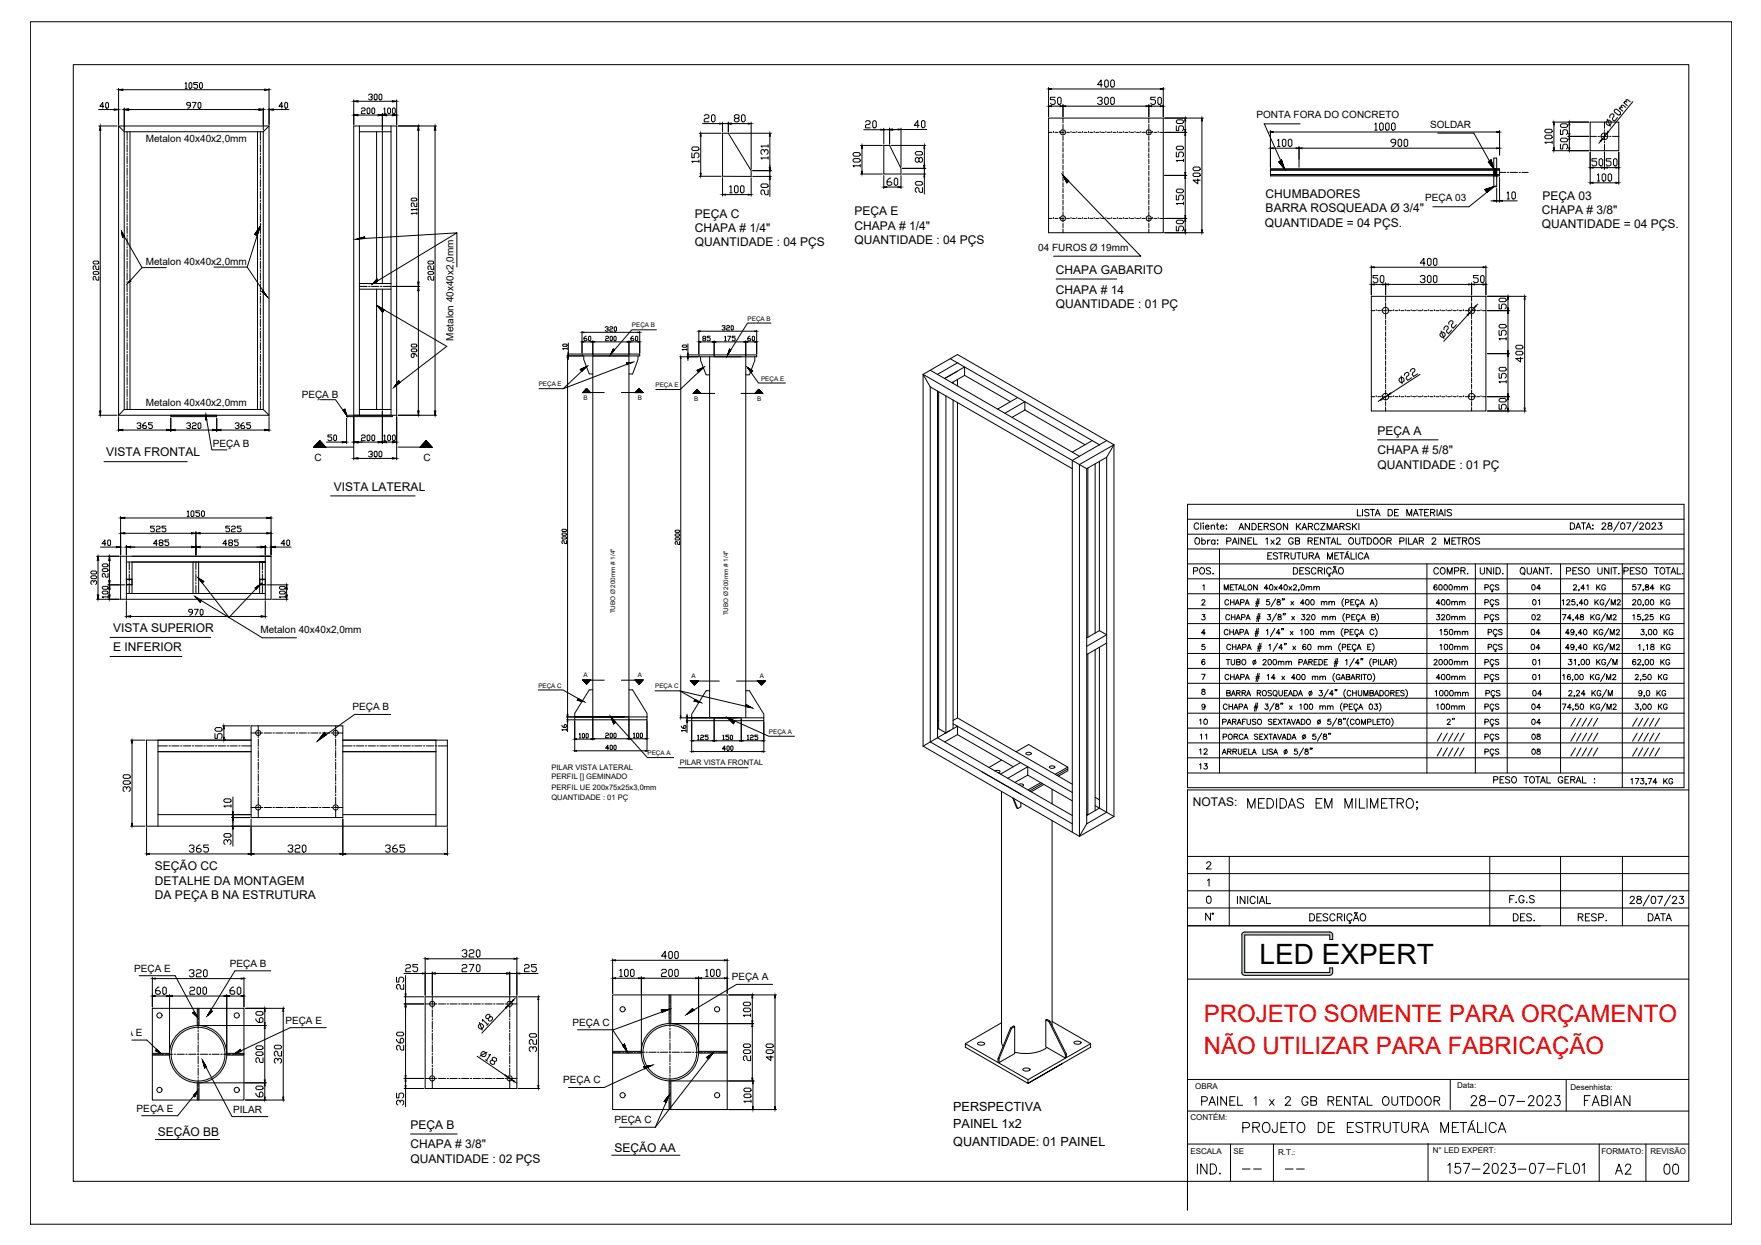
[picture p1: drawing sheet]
<svg xmlns="http://www.w3.org/2000/svg" width="594mm" height="420mm" viewBox="0 0 594 420" stroke-linecap="round" stroke-linejoin="round" font-family="sans-serif">
<defs><g id="words">
<text font-size="9.4" x="424.9" y="325.3">LED EXPERT</text>
<g font-size="8.1" fill="#f00">
<text x="406.1" y="344.8">PROJETO SOMENTE PARA ORÇAMENTO</text>
<text x="406.1" y="355.7">NÃO UTILIZAR PARA FABRICAÇÃO</text>
</g>
<text font-size="7.9" x="418.4" y="383.5">PROJETO DE ESTRUTURA METÁLICA</text>
<text font-size="7.5" x="420.2" y="274.5">MEDIDAS EM MILIMETRO;</text>
<g font-size="7.1">
<text x="548.9" y="306.9">28/07/23</text>
<text x="487.5" y="397.2">157-2023-07-FL01</text>
<text x="544" y="397.6">A2</text>
<text x="560.6" y="397.6">00</text>
</g>
<g font-size="6.6">
<text x="495.3" y="374.3">28-07-2023</text>
<text x="533.8" y="374.3">FABIAN</text>
</g>
<g font-size="6.2">
<text x="484" y="256.5">/////</text>
<text x="404.6" y="374.3">PAINEL 1 x 2 GB RENTAL OUTDOOR</text>
</g>
<g font-size="5.7">
<text x="499.9" y="201.1">PÇS</text>
<text x="499.9" y="206">PÇS</text>
<text x="499.9" y="211">PÇS</text>
<text x="501.3" y="221.2">PÇS</text>
<text x="499.9" y="226.1">PÇS</text>
<text x="500.2" y="236.7">PÇS</text>
<text x="499.9" y="241.3">PÇS</text>
<text x="484" y="251.2">/////</text>
<text x="499.9" y="246.2">PÇS</text>
<text x="529.2" y="246.2">/////</text>
<text x="529.2" y="251.2">/////</text>
<text x="550" y="246.2">/////</text>
<text x="550" y="251.2">/////</text>
<text x="499.9" y="256.5">PÇS</text>
<text x="508.4" y="305.9">F.G.S</text>
<text x="405.7" y="311.9">N°</text>
</g>
<g font-size="5.3">
<text x="417" y="179.9">ANDERSON KARCZMARSKI</text>
<text x="402.2" y="184.9">Obra: PAINEL 1x2 GB RENTAL OUTDOOR PILAR 2 METROS</text>
<text x="401.8" y="195.1">POS.</text>
<text x="483" y="195.1">COMPR.</text>
<text x="498.5" y="195.1">UNID.</text>
<text x="511.9" y="195.1">QUANT.</text>
<text x="527.4" y="195.1">PESO UNIT.</text>
<text x="546.8" y="195.1">PESO TOTAL.</text>
<text x="501.3" y="215.9">PÇS</text>
<text x="483" y="225.8">2000mm</text>
<text x="516.1" y="225.8">01</text>
<text x="499.9" y="231.1">PÇS</text>
<text x="487.2" y="245.9">2&quot;</text>
<text x="515.8" y="245.9">04</text>
<text x="499.9" y="251.2">PÇS</text>
<text x="509.8" y="311.9">DES.</text>
<text x="531.6" y="311.9">RESP.</text>
<text x="555.3" y="311.9">DATA</text>
</g>
<g font-size="4.9">
<text x="483" y="200.4">6000mm</text>
<text x="515.8" y="200.4">04</text>
<text x="483.7" y="205.3">400mm</text>
<text x="516.1" y="205.3">01</text>
<text x="483.7" y="210.3">320mm</text>
<text x="484.7" y="215.5">150mm</text>
<text x="515.8" y="215.5">04</text>
<text x="515.8" y="210.3">02</text>
<text x="484.7" y="220.5">100mm</text>
<text x="515.8" y="220.5">04</text>
<text x="483.7" y="230.7">400mm</text>
<text x="516.1" y="230.7">01</text>
<text x="483.3" y="236">1000mm</text>
<text x="516.1" y="236">04</text>
<text x="403.9" y="245.5">10</text>
<text x="483.7" y="240.6">100mm</text>
<text x="515.8" y="240.6">04</text>
<text x="403.9" y="250.8">11</text>
<text x="515.8" y="250.8">08</text>
<text x="403.9" y="255.8">12</text>
<text x="515.8" y="255.8">08</text>
<text x="403.9" y="260.7">13</text>
</g>
<g font-size="4.3">
<text x="321.6" y="374.8">PERSPECTIVA</text>
<text x="321.6" y="380.5">PAINEL 1x2</text>
<text x="321.6" y="386.8">QUANTIDADE: 01 PAINEL</text>
</g>
<g font-size="4.1">
<text x="427" y="67">CHUMBADORES</text>
<text x="427" y="71.5">BARRA ROSQUEADA Ø 3/4&quot;</text>
<text x="520.3" y="67.5">PEÇA 03</text>
<text x="234.4" y="73.5">PEÇA C</text>
<text x="288.2" y="72.7">PEÇA E</text>
<text x="288.2" y="77.7">CHAPA # 1/4&quot;</text>
<text x="426.7" y="76.6">QUANTIDADE = 04 PÇS.</text>
<text x="520.1" y="72.2">CHAPA # 3/8&quot;</text>
<text x="520.1" y="76.8">QUANTIDADE = 04 PÇS.</text>
<text x="234.4" y="78.5">CHAPA # 1/4&quot;</text>
<text x="234.4" y="83">QUANTIDADE : 04 PÇS</text>
<text x="288.2" y="82.2">QUANTIDADE : 04 PÇS</text>
<text x="356.2" y="92.4">CHAPA GABARITO</text>
<text x="356.2" y="99.1">CHAPA # 14</text>
<text x="356.2" y="104">QUANTIDADE : 01 PÇ</text>
<text x="464.7" y="146.7">PEÇA A</text>
<text x="35.8" y="154">VISTA FRONTAL</text>
<text x="464.7" y="153.3">CHAPA # 5/8&quot;</text>
<text x="464.7" y="158.3">QUANTIDADE : 01 PÇ</text>
<text x="112.6" y="165.5">VISTA LATERAL</text>
<text x="38.2" y="213.3">VISTA SUPERIOR</text>
<text x="38.2" y="219.7">E INFERIOR</text>
<text x="52.3" y="293.5">SEÇÃO CC</text>
<text x="52.3" y="298.5">DETALHE DA MONTAGEM</text>
<text x="52.3" y="303.5">DA PEÇA B NA ESTRUTURA</text>
<text x="53.2" y="383.3">SEÇÃO BB</text>
<text x="138.5" y="380.9">PEÇA B</text>
<text x="138.5" y="387.4">CHAPA # 3/8&quot;</text>
<text x="207.3" y="388.7">SEÇÃO AA</text>
<text x="138.5" y="392.4">QUANTIDADE : 02 PÇS</text>
</g>
<text font-size="4" x="402.4" y="272">NOTAS:</text>
<g font-size="3.4">
<text x="423.8" y="39.9">PONTA FORA DO CONCRETO</text>
<text x="482.4" y="43.1">SOLDAR</text>
<text x="49.1" y="48.1">Metalon 40x40x2,0mm</text>
<text x="480.8" y="67.9">PEÇA 03</text>
<text x="49.1" y="89.4">Metalon 40x40x2,0mm</text>
<text x="350.3" y="84.7">04 FUROS Ø 19mm</text>
<text x="153" y="114.9" transform="rotate(-90 153 114.9)">Metalon 40x40x2,0mm</text>
<text x="49.1" y="137">Metalon 40x40x2,0mm</text>
<text x="101.8" y="134.3">PEÇA B</text>
<text x="71.8" y="150.9">PEÇA B</text>
<text x="106.1" y="155.7">C</text>
<text x="142.8" y="155.7">C</text>
<text x="87.8" y="213.6">Metalon 40x40x2,0mm</text>
<text x="119" y="239.7">PEÇA B</text>
<text x="45.3" y="327.9">PEÇA E</text>
<text x="77.6" y="326.2">PEÇA B</text>
<text x="246.8" y="330.8">PEÇA A</text>
<text x="96.3" y="345.4">PEÇA E</text>
<text x="193.2" y="346.1">PEÇA C</text>
<text x="35.7" y="349.6">PEÇA E</text>
<text x="190" y="365.6">PEÇA C</text>
<text x="46.1" y="375.2">PEÇA E</text>
<text x="78.7" y="375.5">PILAR</text>
<text x="207.3" y="379">PEÇA C</text>
</g>
<g font-size="2.7">
<text x="403.2" y="367.5">OBRA</text>
<text x="491.6" y="367.3">Data:</text>
<text x="529.8" y="367.8">Desenhista:</text>
<text x="401.6" y="378">CONTÉM:</text>
<text x="401.6" y="389.5">ESCALA</text>
<text x="416.1" y="389.5">SE</text>
<text x="431.2" y="389.9">R.T.:</text>
<text x="483.4" y="389.2">N° LED EXPERT:</text>
<text x="540.2" y="389.4">FORMATO:</text>
<text x="556.8" y="389.4">REVISÃO</text>
</g>
<g font-size="2.6">
<text x="186" y="259.8">PILAR VISTA LATERAL</text>
<text x="186" y="263">PERFIL [] GEMINADO</text>
<text x="229.3" y="258.2">PILAR VISTA FRONTAL</text>
<text x="186" y="266.5">PERFIL UE 200x75x25x3,0mm</text>
<text x="186" y="269.9">QUANTIDADE : 01 PÇ</text>
<text x="418" y="395.8">--</text>
<text x="432.9" y="395.8">--</text>
</g>
<g font-size="2.1">
<text x="213.2" y="110.5">PEÇA B</text>
<text x="252.2" y="108.2">PEÇA B</text>
<text x="181.7" y="130.2">PEÇA E</text>
<text x="221.1" y="130.5">PEÇA E</text>
<text x="256.8" y="128.5">PEÇA E</text>
<text x="196.9" y="135.1">B</text>
<text x="215.1" y="135.1">B</text>
<text x="234.2" y="135.4">B</text>
<text x="255.5" y="135.4">B</text>
<text x="207.5" y="207" transform="rotate(-90 207.5 207)">TUBO Ø 200mm # 1/4&quot;</text>
<text x="245.7" y="207.7" transform="rotate(-90 245.7 207.7)">TUBO Ø 200mm # 1/4&quot;</text>
<text x="181.6" y="232">PEÇA C</text>
<text x="196.9" y="228.4">A</text>
<text x="215.1" y="228.4">A</text>
<text x="221" y="232.3">PEÇA C</text>
<text x="233.3" y="228.8">A</text>
<text x="256.4" y="228.8">A</text>
<text x="259.4" y="247.6">PEÇA A</text>
<text x="218.4" y="254.8">PEÇA A</text>
</g>
</g></defs>
<!-- layer: 03 -->
<g fill="none" stroke="#000" stroke-width=".34">
<path d="M237.6 39.1l.4-.4h.8l.4 .4v.4l-.4 .4h-.8l-.4 .4v.8h1.6M240.4 38.7h.4l.4 .4v1.6l-.4 .4h-.4l-.4-.4v-1.6zM248.2 39.9l-.5-.4v-.4l.5-.4h.8l.3 .4v.4l-.3 .4h-.8l-.5 .4v.4l.5 .4h.8l.3-.4v-.4l-.3-.4M250.1 39.1l.5-.4 .8 .4v1.6l-.4 .4-.9-.4zM353.7 39.8h38.7v38.7h-38.7zM40 42.5h50.8M40 42.5v97.6M40 42.5l1.9 2M41.9 44.5h46.9M41.9 44.5v93.7M43.9 44.5v93.7M86.9 44.5v93.7"/>
<path d="M88.8 44.5v93.7M90.8 42.5v97.6M90.8 42.5l-2 2M119.3 42.5h14.5v97.6h-14.5zM121.2 42.5v97.6M121.2 44.5h10.7M127 44.5v51.2M129 44.5v51.2M131.9 42.5v97.6h-15v.5h15.5v-.5M233.4 51.6v1.6h.8v-1.2l.4-.4h.8l.4 .4v.8l-.4 .4M233.8 49.6h1.6l.4 .4v.4l-.4 .4h-1.6l-.4-.4zM235.8 54.5h-2.4l.4 .3"/>
<path d="M235.8 54v.8M235.9 45h7.4M235.9 59.5h7.4M236.4 45.9v12.6M237 41.7h5.8M243.8 45h1.9l7.7 12.6v1.9h-9.6zM243.8 41.2v3.3M243.8 60v6.2M243.8 41.7h1.9M245.7 41.2v3.3M246.2 45h14M246.6 41.7h5.8"/>
<path d="M253.4 41.2v15.9M253.9 57.6h6.3M253.9 59.5h6.3M257.9 51.3l-.4-.8h-.4l-.4 .4v.8l.4 .4M257.9 50.9l.4-.4h.4l.4 .4v.8l-.4 .4M259.1 53.3h-2.4l.4 .4M259.1 49.3h-2.4l.4 .4M259.1 48.9v.8M259.1 52.9v.8M259.7 45.9v10.7M259.7 57.6v1.9M287.8 53.9l.4-.4h1.6l.4 .4v.4l-.4 .4h-1.6l-.4-.4z"/>
<path d="M288.2 51.5h1.6l.4 .4v.4l-.4 .4h-1.6l-.4-.4zM290.2 55.9h-2.4l.4 .4M290.2 55.5v.8M290.3 49.1h7.4M290.3 58.7h7.4M290.8 50.1v7.7M291.4 43.8h5.8M292 41.2l.4-.5h.8l.4 .5-.4 .8h-.8l-.4 .3v.9h1.6M294.8 40.7h.4l.4 .5v1.6l-.4 .4h-.4l-.4-.4v-1.6zM298.2 49.1h1.9l3.9 7.7v1.9h-5.8zM298.2 43.3v5.3M298.2 59.2v4.4"/>
<path d="M298.2 43.8h1.9M300.1 43.2v5.4M300.6 49.1h11.7M301 43.8h1M301 43.7h2M304 43.2v13.1M304 59.2v4.4M304 43.7h8.6M304.4 58.7h7.9M304.4 56.8h7.9M308.8 51.5l.4-.3h1.6l.4 .3v.5l-.4 .3h-1.6l-.4-.3zM310 53.6l.4-.5h.4l.4 .5v.8l-.4 .4h-.4l-.4-.4v-.8l-.4-.5h-.4l-.4 .5v.8l.4 .4 .8-.4"/>
<path d="M310 42.3h-1.6l1.2-1.6v2.4M310.9 41.1l.3-.4h.5l.3 .4v1.6l-.3 .4h-.5l-.3-.4zM311.8 50.1v5.8M311.8 56.8v1.9M311.8 59.7v5.8M244.7 65.7h7.7M246.2 63l.4-.3v2.4M246.2 65.1h.8M247.8 63l.4-.3 .8 .3v1.7l-.4 .4-.8-.4zM249.8 63l.4-.3h.4l.4 .3v1.7l-.4 .4h-.4l-.4-.4zM253.4 60v6.2M256.7 62.5l.4-.4h1.6l.4 .4v.4l-.4 .4h-1.6l-.4-.4z"/>
<path d="M259.1 64.1v1.6h-.8l-.4-.4v-.8l-.4-.4h-.4l-.4 .4v.8l.4 .4M259.7 60.5v5.8M299.1 63.1h3.9M300.4 60.1h-.3l-.8 .8v1.3l.3 .3h.8l.5-.3v-.5l-.5-.3h-1.1M302 60.1h.5l.4 .5v1.6l-.4 .3h-.5l-.3-.3v-1.6zM309.2 61.3h1.6l.4 .8-.4 .4h-1.6l-.4-.4v-.4zM311.2 63.3v1.6h-.8l-.4-.4v-.8l-.4-.4-.8 .4v.8l.4 .4M121.2 97.6h10.7M121.2 95.7h10.7M127 97.6v40.6M129 97.6v40.6M196.3 119.5h19.5v.6h-19.5z"/>
<path d="M235.8 119.8h19.5v.6h-19.5zM462.6 100h38.7v38.7h-38.7zM41.9 138.2h46.9M41.9 138.2l-1.9 1.9M88.8 138.2l2 1.9M121.2 138.2h10.7M196.9 120.1v1.2l1.9 4.9h1.2M200 120.1h12.2v121.8h-12.2zM215.2 120.1v1.2l-1.8 4.9h-1.2M236.3 120.4v1.2l1.9 4.9h1.2M239.4 120.4v121.8M251.6 120.4v121.8"/>
<path d="M254.6 120.4v1.2l-1.8 4.9h-1.2M40 140.1h50.8M57.6 140.1h15.5v.5h-15.5zM40.7 187.7h50.7v14.5h-50.7zM42.6 189.7h46.9M42.6 197.4h1.9M42.6 197.3h1.9M42.6 195.5h1.9M42.6 195.6h1.9M42.6 187.7v14.5M42.7 195.5v1.9M65.1 189.7v10.5"/>
<path d="M67 189.7v10.5M87.6 197.4h1.9M87.6 197.3h1.9M87.6 195.5h1.9M87.6 195.6h1.9M87.7 195.5v1.9M89.5 187.7v14.5M42.6 200.3h46.9M44.5 200.3v-10.6h45h-1.9v10.6M200 232.8h-1.2l-4.9 7.9v2.2h24.4v-1M212.2 232.8h1.2l4.9 7.9v1.2M239.4 233.1h-1.2l-4.9 7.9v2.2h24.4v-1h-24.4h15.2"/>
<path d="M251.6 233.1h1.2l4.9 7.9v1.2M53.3 253.7h31.4M53.3 249.8v29M84.7 249.8h-35.3v29h101.5v-29h-35.2M84.7 245h31v30.9h-31zM115.7 253.7h31.4M147.1 249.8v29M210.7 241.9h-16.8h24.4M240.9 242.2h9.2M53.3 274.9h31.4M115.7 274.9h31.4M418.9 315.5a.95 .95 0 0 1 1-.9h28.7a.95 .95 0 0 1 .9 .9"/>
<path d="M419 315.5v12.7M449.6 315.5v1.5h-1v-1.5h-28.7v12.7h28.7v-1.5h1v1.5M143.4 336.4h31v30.9h-31zM206.7 335.8h38.6v38.7h-38.6zM225.7 335.8v9.7M226.3 335.8v9.7M418.9 328.2a.95 .95 0 0 0 1 .9M419.9 329.2h28.7M449.5 328.2a.95 .95 0 0 1-.9 .9M51.4 340.3h30.9v30.9h-30.9zM51.4 355.5h5.8M51.4 356.1h5.8"/>
<path d="M66.5 340.3v5.8M67.1 340.3v5.8M76.5 355.5h5.8M76.5 356.1h5.8M206.7 354.8h9.7M206.7 355.4h9.7M235.7 354.8h9.6M235.7 355.4h9.6M66.5 365.4v5.8M67.1 365.4v5.8M225.7 364.8v9.7M226.3 364.8v9.7"/>
<circle cx="358.6" cy="44.7" r=".87"/>
<circle cx="387.5" cy="44.7" r=".87"/>
<circle cx="358.6" cy="73.7" r=".87"/>
<circle cx="387.5" cy="73.7" r=".87"/>
<circle cx="467.4" cy="104.8" r="1.08"/>
<circle cx="496.4" cy="104.8" r="1.08"/>
<circle cx="467.4" cy="133.9" r="1.08"/>
<circle cx="496.4" cy="133.9" r="1.08"/>
<circle cx="87.1" cy="247.3" r=".87"/>
<circle cx="113.2" cy="247.3" r=".87"/>
<circle cx="87.1" cy="272.5" r=".87"/>
<circle cx="113.2" cy="272.5" r=".87"/>
<circle cx="145.8" cy="338.8" r=".87"/>
<circle cx="171.9" cy="338.8" r=".87"/>
<circle cx="53.8" cy="342.7" r=".87"/>
<circle cx="66.8" cy="355.8" r="9.1"/>
<circle cx="66.8" cy="355.8" r="9.7"/>
<circle cx="79.9" cy="342.7" r=".87"/>
<circle cx="210" cy="340.6" r=".87"/>
<circle cx="226" cy="355.1" r="9.1"/>
<circle cx="226" cy="355.1" r="9.7"/>
<circle cx="241.9" cy="340.6" r=".87"/>
<circle cx="53.8" cy="367.8" r=".87"/>
<circle cx="79.9" cy="367.8" r=".87"/>
<circle cx="145.8" cy="363.9" r=".87"/>
<circle cx="171.9" cy="363.9" r=".87"/>
<circle cx="210" cy="369.6" r=".87"/>
<circle cx="241.9" cy="369.6" r=".87"/>
</g>
<!-- layer: COTA -->
<g fill="none" stroke="#000" stroke-width=".34">
<path d="M33.2 37h5.4M35 35.9h-1.3l1-1.3v1.9M35.6 34.9l.4-.3 .6 .3v1.3l-.3 .3-.7-.3zM40 29.8v12.2M41.4 30.3h47.9M41.9 36.5v7.5M43.4 37h44M62.5 28.2l.3-.3v1.9M62.5 29.8h.6M64.1 27.9l.6 .3v1.3l-.3 .3-.6-.3v-1.3zM64.3 35.5h-1l-.4-.6 .4-.3h.6l.4 .3v1l-1 .6M64.9 34.6h1.3l-1 1.9"/>
<path d="M66.7 27.9h-1.3v.6h.9l.4 .3v.7l-.4 .3h-.6l-.3-.3M66.8 34.9l.3-.3 .7 .3v1.3l-.3 .3-.7-.3zM67.6 27.9l.7 .3v1.3l-.4 .3-.6-.3v-1.3zM88.8 36.5v7.5M90.8 29.8v12.2M92.2 37h5.3M95.4 35.9h-1.3l1-1.3v1.9M96.1 34.9l.3-.3 .6 .3v1.3l-.3 .3-.6-.3zM119.3 33.7v8.3M120.8 34.2h11.6M120.8 38.8h6.8M121.9 36.8l.3-.4h.7l.3 .4-.3 .6h-.7l-.3 .3v.7h1.3"/>
<path d="M123.8 36.8l.4-.4 .6 .4v1.2l-.3 .4-.7-.4zM124.3 32.1l.3-.3h.7l.3 .6-.6 .3M125.3 32.7l.3 .4-.3 .6h-.7l-.3-.3M125.4 36.8l.4-.4 .6 .4v1.2l-.3 .4-.7-.4zM126.2 32.1l.4-.3 .6 .3v1.3l-.3 .3-.7-.3zM127.8 32.1l.4-.3 .6 .3v1.3l-.3 .3-.7-.3zM129 38.4v5.6M129.5 36.8l.3-.4v2M129.5 38.4h.6M130.4 38.8h2M130.8 36.8l.3-.4 .6 .4v1.2l-.3 .4-.6-.4zM132.4 36.8l.3-.4 .7 .4v1.2l-.4 .4-.6-.4z"/>
<path d="M133.8 33.7v8.3M353.7 29.5v9.9M354.7 30h36.8M354.7 35.8h2.9M356 32.8h-1.6v.8h1.2l.4 .4v.8l-.4 .4h-.8l-.4-.4M356.8 33.2l.4-.4h.4l.4 .4v1.6l-.4 .4h-.4l-.4-.4zM358.6 35.4v4M359.5 35.8h27.1M370.2 33.2l.5-.4h.8l.4 .4v.4l-.4 .4h-.4M371.5 34l.4 .4-.4 .8h-.8l-.5-.4M371.9 28.6h-1.7l1.3-1.6v2.4M372.7 33.2l.4-.4 .8 .4v1.6l-.4 .4h-.4l-.4-.4z"/>
<path d="M373.1 27h.4l.4 .4v1.6l-.4 .4-.8-.4v-1.6zM374.7 27.4l.4-.4h.4l.4 .4v1.6l-.4 .4-.8-.4zM374.7 33.2l.4-.4 .8 .4v1.6l-.4 .4h-.4l-.4-.4zM387.6 35.4v4M388.5 35.8h3M389.8 32.8h-1.6v.8h1.2l.4 .4v.8l-.4 .4h-.8l-.4-.4M390.6 33.2l.4-.4h.4l.4 .4v1.6l-.4 .4h-.4l-.4-.4zM392.4 29.5v9.9M392.9 39.8h13.1M543.1 39.7v-.6l.5-.6 .5-.1 .4 .9-.5 .5v.6l.7 .6 1-1.3M544.8 36.9l.6-.1 1.3 1.1v.6l-.3 .2-.5 .1-1.3-1v-.6zM546.2 36.5l1.3 1"/>
<path d="M547 36.1v-.5l.5-.1 1 .8M547.3 36.4l-.3-.3-.5 .1v.6M547.8 34.6l1.2 1.1M548.6 34.3l-.1-.6 .6-.1 .9 .8M548.9 34.5l-.3-.2h-.6v.6M550.8 34.3l-8.2 10.1M33.3 42.5h6.2M33.8 44v94.7M134.3 42.5h13M141.1 44v51.2M146.8 44v94.7M392.9 44.7h7.4"/>
<path d="M392.9 59.2h7.4M396.8 42.5v1.6h.8v-1.2l.4-.4h.8l.4 .4v.8l-.4 .4M396.8 51.3v1.6h.8v-1.2l.4-.4h.8l.4 .4v.8l-.4 .4M396.8 49.7l.4-.4h1.6l.4 .4v.4l-.4 .4h-1.6l-.4-.4zM397.2 40.4h1.6l.4 .5v.3l-.4 .5h-1.6l-.4-.5zM399.2 54.2h-2.4l.4 .3M399.2 53.7v.8M399.8 40.8v2.9M399.8 45.6v12.6M402.8 58.4h1.7l.4 .4v.4l-.4 .4h-1.7l-.3-.4v-.4zM402.8 56.4h1.7l.4 .4v.4l-.4 .4h-1.7l-.3-.4zM405.5 40.8v36.8"/>
<path d="M428.6 44v12.5M429.5 44.5h75.4M429.5 50h7.8M431 47.4l.4-.4v2.4M431 49.4h.8M432.6 47.4l.4-.4h.4l.4 .4v1.6l-.4 .4h-.4l-.4-.4zM434.6 47.4l.4-.4 .8 .4v1.6l-.4 .4-.8-.4zM438.2 49.5v7M439.2 50h65.7M463.8 41.9l.4-.4v2.4M463.8 43.9h.8M465.8 41.5h.4l.4 .4v1.6l-.4 .4h-.4l-.4-.4v-1.6z"/>
<path d="M467.8 41.5h.4l.4 .4v1.6l-.4 .4h-.4l-.4-.4v-1.6zM469.4 41.9l.5-.4h.3l.5 .4v1.6l-.5 .4-.8-.4zM470.8 48.2h-1.2l-.4-.4v-.4l.4-.4h.9l.3 .4v1.2l-.8 .8h-.4M471.6 47.4l.5-.4 .8 .4v1.6l-.5 .4-.8-.4zM473.7 47.4l.3-.4h.5l.4 .4v1.6l-.4 .4h-.5l-.3-.4zM505.9 44v8.3M505.9 59.9v8.4M521.2 46l.4-.4h1.6l.4 .4v.4l-.4 .4h-1.6l-.4-.4zM521.2 44l.4-.4h1.6l.4 .4v.4l-.4 .4h-1.6l-.4-.4zM523.6 48h-2.4l.4 .4M523.6 47.6v.8M523.7 50.9h12.3"/>
<path d="M523.7 41.2h12.3M524.2 42.1v7.8M526.4 48.7v1.6h.8v-1.3l.4-.3h.8l.4 .3v.8l-.4 .5M526.4 43.8v1.6h.8v-1.2l.4-.4h.8l.4 .4v.8l-.4 .4M526.4 42.2l.4-.4h1.6l.4 .4v.4l-.4 .4h-1.6l-.4-.4zM526.8 46.6h1.6l.4 .4v.4l-.4 .5h-1.6l-.4-.5zM529 46h7M529.4 42.1v3M529.4 47v2.9M536.4 51.3v10.9M537.4 56.6h2.9M538.6 53.6h-1.6v.8h1.3l.3 .4v.8l-.3 .4h-.8l-.5-.4"/>
<path d="M538.9 59.1l.4-.4v2.4M539.5 53.9l.4-.3 .8 .3v1.7l-.4 .4h-.4l-.4-.4zM540 47.6l-.6 .8M540.5 59.1l.4-.4 .8 .4v1.6l-.4 .4h-.4l-.4-.4zM541.3 51.3v5.8M542 45.1l-1.4 1.8M542.2 40.2l1.1 2.4M542.2 56.6h2.9M542.3 40.6l.6-.1 .6 .5 .1 .6-.5 .7h-.6l-.6-.5-.1-.6zM542.5 59.1l.4-.4h.4l.4 .4v1.6l-.4 .4h-.4l-.4-.4zM543.5 53.6h-1.6v.8h1.2l.4 .4v.8l-.4 .4h-.8l-.4-.4M544.3 53.9l.4-.3h.4l.4 .3v1.7l-.4 .4h-.4l-.4-.4z"/>
<path d="M546.1 51.3v10.9M138.7 67.2l.3-.3h1.3l.3 .6-.3 .3h-1.3zM140.6 72h-1.9l.3 .3M140.6 70.7h-1.9l.3 .3M140.6 68.5v1.2h-.6l-.3-.3v-.6l-.7-.3-.3 .3v.6l.3 .3M140.6 70.4v.6M140.6 71.7v.6M392.9 73.7h7.4M392.9 78.5h13.1M396.8 65.8v1.7h.8v-1.3l.4-.4h.8l.4 .4v.8l-.4 .5M396.8 76.3v1.6h.8v-1.2l.4-.4h.8l.4 .4v.8l-.4 .4M396.8 74.7l.4-.4h1.6l.4 .4v.4l-.4 .4h-1.6l-.4-.4z"/>
<path d="M397.2 63.8h1.6l.4 .4v.4l-.4 .4h-1.6l-.4-.4zM399.2 68.7h-2.4l.4 .4M399.2 68.3v.8M399.8 60.2v12.5M399.8 74.6v3M404.1 60.4v1.6l-1.6-1.2h2.4M503 67.8h.9M504.9 63.5v4.8M504.9 67.8h1M506.9 67.8h5M508.4 65.2l.4-.5v2.5M508.4 67.2h.8"/>
<path d="M510.4 64.7h.4l.4 .5v1.6l-.4 .4h-.4l-.4-.4v-1.6zM537.4 61.7h7.7M538.9 61.1h.8M31.7 91.7h1.3l.3 .6-.3 .3h-1.3l-.3-.3zM31.7 88.1h1.3l.3 .6-.3 .4h-1.3l-.3-.4zM33.3 93.3v1.2h-.6l-.4-.3v-.6l-.3-.3-.6 .3v.6l.3 .3M33.3 89.7v1.3h-.6l-.4-.3v-.7l-.3-.3-.6 .3v.7l.3 .3M132.4 96.7h9.2M141.1 98.1v40.6M144.4 92l.3-.3h1.3l.3 .6-.3 .3h-1.3zM144.4 88.4l.3-.3h1.3l.3 .6-.3 .4h-1.3zM146.3 93.3v1.2h-.6l-.4-.3v-.6l-.6-.3-.3 .3v.6l.3 .3"/>
<path d="M146.3 89.7v1.3h-.6l-.4-.3v-.7l-.6-.3-.3 .3v.7l.3 .3M462.6 89.7v9.8M463.6 90.2h36.7M463.6 96h2.9M464.8 93h-1.6v.8h1.2l.4 .4v.8l-.4 .4h-.8l-.4-.4M465.6 93.4l.4-.4 .9 .4v1.6l-.5 .4h-.4l-.4-.4zM467.4 95.5v4M468.4 96h27.1M479.1 93.4l.5-.4h.8l.3 .4v.4l-.3 .4h-.5M480.4 94.2l.3 .4-.3 .8h-.8l-.5-.4M480.7 88.8h-1.6l1.3-1.6v2.4M481.5 87.6l.5-.4 .8 .4v1.6l-.5 .4h-.3l-.5-.4z"/>
<path d="M481.5 93.4l.5-.4 .8 .4v1.6l-.5 .4h-.3l-.5-.4zM483.6 87.6l.4-.4h.4l.4 .4v1.6l-.4 .4h-.4l-.4-.4zM483.6 93.4l.4-.4h.4l.4 .4v1.6l-.4 .4h-.4l-.4-.4zM496.4 95.5v4M497.4 96h2.9M498.7 93h-1.6v.8h1.2l.4 .4v.8l-.4 .4h-.8l-.4-.4M499.9 93h.4l.4 .4v1.6l-.4 .4h-.4l-.4-.4v-1.6zM501.3 89.7v9.8M139 117.7h1.3l.3 .7-.3 .3h-1.3l-.3-.3zM139 116.1h1.3l.3 .7-.3 .3h-1.3l-.3-.3zM139.7 119.4v.9l-.7 .4-.3-.4v-.6l.3-.3h1l.6 .6v.3M189.8 116.4l.3-.3h1l.2 .5-.2 .3h-1z"/>
<path d="M191.3 117.7h-1.5l.3 .2M191.3 117.4v.5M191.4 119.5h4.6M191.7 115.8v3.1M191.7 119.5v.6M196.3 111.9v7.3M196.9 115.4h2.5M196.9 112.2h18.3M197.8 113.5l-.8 .5v.7l.3 .3 .7-.3-.2-.5h-.8M198.8 113.5l.5 .2v1l-.2 .3-.6-.3v-1zM200 115.1v4.7M200.6 115.4h11"/>
<path d="M204.2 110.5l.7-.2 .3 .5-.5 .2M204.3 113.7l.3-.2 .7 .2-.2 .5-.8 .3v.5h1M204.9 111l.3 .3-.3 .5-.7-.3M205.7 110.5l.3-.2 .7 .2-.2 .5-.8 .3v.5h1M206.1 113.5l.5 .2v1l-.3 .3-.5-.3v-1zM207.2 110.5l.3-.2 .5 .2v1l-.3 .3-.5-.3zM207.3 113.5l.6 .2v1l-.3 .3-.5-.3v-1zM212.2 115.1v4.7M212.8 115.4h2.4M213.6 113.5l-.7 .5v.7l.2 .3 .8-.3-.3-.5h-.7M214.4 113.7l.2-.2 .5 .2v1l-.2 .3-.5-.3zM215.8 111.9v7.3"/>
<path d="M230.2 116.7l.2-.3h1l.3 .5-.3 .3h-1zM231.7 118h-1.5l.2 .2M231.7 117.7v.5M231.8 119.8h3.7M232.1 116v3.2M232.1 119.8v.6M235.8 111.5v8M236.3 115.4h4M236.3 111.8h18.3M237.3 114.2l-.2-.5 .7-.2 .3 .5-1 .5 .2 .5 .8-.3-.3-.5M239.6 113.5h-1v.5h.8l.2 .2-.2 .8-.8-.3M240.9 115.1v5"/>
<path d="M241.6 115.4h9.4M243.6 110.1l.2-.2 .8 .2v.3l-.5 .2M244.3 110.6l.3 .3-.3 .5-.7-.3M244.5 113.7l.2-.2v1.5M244.5 115h.5M245.1 110.1l.3-.2 .7 .2-.2 .5-.8 .3v.5h1M245.5 113.5h1l-.8 1.5M246.6 110.1l.3-.2 .5 .2v1l-.3 .3-.5-.3zM248 113.5h-1v.5h.8l.2 .2-.2 .8-.8-.3M251.6 115.1v5M252.2 115.4h2.4M253 113.5l-.7 .5v.7l.2 .3 .8-.3-.3-.5h-.7"/>
<path d="M254 113.5l.6 .2v1l-.3 .3-.5-.3v-1zM255.3 111.5v8M486.2 111.7l.9 2.5M486.3 112.1h.6l.6 .5v.6l-.5 .6h-.6l-.6-.5v-.6zM487.1 111.2v-.5l.5-.7h.6l.3 .3 .1 .6-.6 .6v.5l.7 .6 1-1.2M488.8 109.4l-.1-.5 .6-.6 .8 .2 .1 .6-.6 .6 .1 .6 .6 .5 1-1.2M495.1 106.4l-8.1 8.8M497.2 104.1l-1.5 1.5M498.5 102.6l-.7 .7M501.8 104.8h7.4M501.8 100h13.1M501.8 119.4h7.4"/>
<path d="M505.7 102.6v1.6h.8v-1.1l.4-.5h.8l.4 .5v.8l-.4 .3M505.7 111.5v1.6h.8v-1.2l.4-.4h.8l.4 .4v.8l-.4 .4M505.7 109.9l.4-.4h1.6l.4 .4v.4l-.4 .4h-1.6l-.4-.4zM506.1 100.6h1.6l.4 .4v.4l-.4 .4h-1.6l-.4-.4v-.4zM508.1 114.3h-2.4l.4 .4M508.1 113.9v.8M508.7 101v2.9M508.7 105.8v12.6M511.7 118.5h1.6l.5 .5v.4l-.5 .4h-1.6l-.4-.4zM511.7 116.5h1.6l.5 .4v.4l-.5 .4h-1.6l-.4-.4zM514.4 101v36.7M129 138.7v11"/>
<path d="M191.2 120.1h5.4M191.5 120.7v120.6M191.7 120.7v.6M229.3 120.4h6.2M229.7 121v120.6M232.1 121v.6M465.8 135l-.9 .5M468.3 133.3l-1.7 1.1M472.1 127.8l.6-.5 .6 .1 .4 .7-.1 .6-.7 .4-.5-.1-.5-.7zM472.7 126.9l.3 2.7M473.8 126.7l.1-.6 .7-.4 .5 .1 .2 .3-.1 .6-.7 .4-.1 .6 .5 .7 1.3-.9M475.8 125.4l.1-.6 .7-.5 .5 .2 .3 .3-.2 .6-.7 .4-.1 .6 .5 .7 1.3-.9"/>
<path d="M479 126.3l-9.9 6.5M501.8 133.9h7.4M501.8 138.7h13.1M505.7 126v1.6h.8v-1.2l.4-.4h.8l.4 .4v.8l-.4 .4M505.7 136.5v1.6h.8v-1.2l.4-.4h.8l.4 .4v.8l-.4 .4M505.7 134.8l.4-.3h1.6l.4 .3v.5l-.4 .4h-1.6l-.4-.4zM506.1 124h1.6l.4 .4v.4l-.4 .4h-1.6l-.4-.4v-.4zM508.1 128.8h-2.4l.4 .4M508.1 128.4v.8M508.7 120.3v12.6M508.7 134.8v2.9M513 120.6v1.6l-1.7-1.2h2.5"/>
<path d="M33.3 140.1h6.2M40 140.6v5M41.4 145.1h14.8M46.2 143l.4-.3h.6l.3 .3v.4l-.6 .3M47.2 143.7l.3 .3-.3 .6h-.6l-.4-.3M49.1 142.7h-.3l-.6 .7v.9l.3 .3h.6l.3-.3-.3-.6h-.9M51.4 142.7h-1.3v.7h1l.3 .3v.6l-.3 .3h-.7l-.3-.3M57.6 141.1v4.5M59.1 145.1h12.6M62.9 143l.4-.3h.6l.4 .3v.4l-.7 .3M63.9 143.7l.4 .3-.4 .6h-.6l-.4-.3M64.9 143l.3-.3h.7l.3 .3-.3 .7h-.7l-.3 .3v.6h1.3"/>
<path d="M66.8 143l.3-.3 .7 .3v1.3l-.3 .3-.7-.3zM73.1 141.1v4.5M74.5 145.1h14.8M79.3 143l.4-.3h.6l.3 .3v.4l-.6 .3M80.3 143.7l.3 .3-.3 .6h-.6l-.4-.3M82.3 142.7h-.4l-.6 .7v.9l.3 .3h.7l.3-.3-.3-.6h-1M84.5 142.7h-1.3v.7h1l.3 .3v.6l-.3 .3h-.7l-.3-.3M90.8 140.6v5M110.2 149.2h5.2M111.9 146.8h-1.3v.7h1l.3 .3v.6l-.3 .3h-.6l-.4-.3M112.6 147.1l.3-.3 .6 .3v1.3l-.3 .3-.6-.3zM116.9 141.1v8.6"/>
<path d="M119.3 140.6v14.6M120.8 149.2h6.8M120.8 154.7h11.6M121.9 147.1l.3-.3h.7l.3 .3-.3 .7h-.7l-.3 .3v.6h1.3M123.8 147.1l.4-.3 .6 .3v1.3l-.3 .3-.7-.3zM124.3 152.6l.3-.3h.7l.3 .3-.3 .7h-.3M125.3 153.3l.3 .3-.3 .6h-.7l-.3-.3M125.4 147.1l.4-.3 .6 .3v1.3l-.3 .3-.7-.3zM126.2 152.6l.4-.3 .6 .3v1.3l-.3 .3-.7-.3zM127.8 152.6l.4-.3 .6 .3v1.3l-.3 .3-.7-.3zM129.5 147.1l.3-.3v1.9M129.5 148.7h.6"/>
<path d="M130.4 149.2h2M130.8 147.1l.3-.3 .6 .3v1.3l-.3 .3-.6-.3zM132.4 147.1l.3-.3 .7 .3v1.3l-.4 .3-.6-.3zM133.8 140.6v14.6M134.3 140.1h13M40.7 174.3v13M42.1 174.8h47.9M42.1 180h22.5M52.1 177.6h-1.3v.6h1l.3 .3v.7l-.3 .3h-.7l-.3-.3M52.7 177.9l.3-.3h.7l.3 .3-.3 .6h-.7l-.3 .3v.7h1.3M56 177.6h-1.3v.6h.9l.4 .3v.7l-.4 .3h-.6l-.3-.3M63.2 172.7l.3-.3v1.9"/>
<path d="M63.2 174.3h.6M64.4 172.7l.4-.3 .6 .3v1.3l-.3 .3-.7-.3zM66.1 179.5v7.8M67.4 172.4h-1.3v.6h.9l.4 .3v.7l-.4 .3h-.6l-.3-.3M67.5 180h22.5M68 172.7l.3-.3 .7 .3v1.3l-.4 .3-.6-.3zM77.5 177.6h-1.3v.6h.9l.4 .3v.7l-.4 .3h-.6l-.3-.3M78.1 177.9l.3-.3h.7l.3 .3-.3 .6h-.7l-.3 .3v.7h1.3M81.3 177.6h-1.2v.6h.9l.3 .3v.7l-.3 .3h-.7l-.2-.3M91.4 174.3v13M189.6 178.9l.2-.3h1l.3 .5-.3 .3h-1zM227.8 179.2l.2-.3h1l.3 .5-.3 .3h-1z"/>
<path d="M30.6 194.7l.4-.4h1.3l.3 .7-.3 .3h-1.3zM30.6 193.1l.4-.4h1.3l.3 .7-.3 .3h-1.3zM31.6 196.6l-.3-.7-.7 .4v.6l.4 .3M31.6 196.3l.4-.4 .6 .4v.6l-.3 .3M32.6 187.7h7.6M33.1 189.2v11.6M33.9 184.6h5.3M34.5 199.8l.3-.3h1.3l.3 .6-.3 .4h-1.3zM34.5 198.2l.3-.3h1.3l.3 .6-.3 .4h-1.3zM34.8 191.9h1.3l.3 .6-.3 .4h-1.3l-.3-.4zM34.8 190.3h1.3l.3 .6-.3 .4h-1.3l-.3-.4zM35.7 183.5h-1.3l1-1.3v1.9"/>
<path d="M36.3 182.5l.4-.3 .6 .3v1.3l-.3 .3-.7-.3zM36.4 193.5v1.3h-.6l-.7-1.3-.6 .4v.6l.3 .3M36.4 197.4h5.7M36.9 189.2v6.7M36.9 198.9v1.9M42.6 184.1v3.2M44.1 184.6h20.5M53 183.5h-1.2l.9-1.3v1.9M54 183.1l-.3-.2 .3-.7h.7l.3 .3-.3 .6h-.7l-.3 .4 .3 .6h.7l.3-.3-.3-.7M56.9 182.2h-1.3v.7h1l.3 .2v.7l-.3 .3h-.6l-.4-.3M67.5 184.6h20.6M76.5 183.5h-1.3l1-1.3v1.9"/>
<path d="M77.5 183.1l-.4-.2 .4-.7h.6l.3 .3-.3 .6h-.6l-.4 .4 .4 .6h.6l.3-.3-.3-.7M80.3 182.2h-1.2v.7h1l.2 .2v.7l-.2 .3h-.7l-.3-.3M89.5 184.1v3.2M90 197.4h7.2M92.9 184.6h5.3M94.3 199.8l.3-.3h1.3l.3 .6-.3 .4h-1.3zM94.3 198.2l.3-.3h1.3l.3 .6-.3 .4h-1.3zM96.1 183.5h-1.3l1-1.3v1.9M96.7 198.9v1.9M96.7 182.5l.4-.3 .6 .3v1.3l-.3 .3-.7-.3zM189.6 181.4l.2-.2h1l.3 .5-.3 .2h-1zM189.6 180.1l.2-.2h1l.3 .5-.3 .3h-1z"/>
<path d="M191.1 182.4v1l-.8-.2-.2-.8-.5 .3 .2 .7M227.8 181.7l.2-.2h1l.3 .5-.3 .2h-1zM227.8 180.4l.2-.2h1l.3 .5-.3 .2h-1zM229.3 182.7v1l-.8-.2-.2-.8-.5 .3 .2 .7M32.6 202.2h7.6M36.4 201.4h-1.9l.3 .3M36.4 201.1v.6M42.6 202.7v5.8M44.1 208h44M64.9 206.6h-.9l-.4-.6 .4-.4h.6l.3 .4v.9l-.6 .7h-.3M65.6 205.6h1.3l-1 2M67.8 205.6l.7 .4v1.2l-.3 .4-.7-.4v-1.2z"/>
<path d="M89.5 202.7v5.8M91.9 202.2h5.3M96.2 201.4h-1.9l.3 .3M96.2 201.1v.6M44.1 249.8h4.8M44.5 250.8v27M72.5 247.6v1.6h.8v-1.2l.4-.4h.8l.4 .4v.8l-.4 .4M72.5 246l.4-.5h1.6l.4 .9-.4 .4h-1.6l-.4-.4zM75.1 245h9.1M75.5 245.9v2.9M76 249.8h.1M189.6 244.7l.5 .8h.7l.3-.8-.3-.2-.5 .2v.8"/>
<path d="M191.1 246.3h-1.5l.2 .2M191.1 246v.5M191.2 241.9h2.4M191.2 242.9h2.4M191.5 241.9v1M191.5 243.5v3.4M193.9 243.2v10.5M194.5 253.4h23.2M194.5 249.4h4.9M195.4 247.8l.3-.3v1.6M195.4 249.1h.5M196.4 247.8l.3-.3 .5 .3v1l-.3 .3-.5-.3z"/>
<path d="M197.7 247.8l.3-.3 .5 .3v1l-.3 .3-.5-.3zM200 242.2v7.5M200.6 249.3h11M204.3 247.7l.3-.3 .7 .3-.2 .5-.8 .2v.5h1M205.3 252.5h-1l.8-1v1.5M205.8 251.7l.3-.2 .5 .2v1l-.3 .3-.5-.3zM206.1 247.4l.5 .3v1l-.3 .2-.5-.2v-1zM207.1 251.7l.2-.2 .6 .2v1l-.3 .3-.5-.3zM207.3 247.4l.6 .3v1l-.3 .2-.5-.2v-1zM212.2 242.2v7.4M212.8 249.3h4.9M213.7 247.7l.3-.3v1.5"/>
<path d="M213.7 248.9h.5M215 247.4l.5 .3v1l-.3 .2-.5-.2v-1zM216.2 247.4l.5 .3v1l-.2 .2-.5-.2v-1zM218.3 243.2v10.5M229.3 242.2h3.7M229.9 245l.5 .8h.7l.3-.8-.5-.2-.3 .2v.8M231.4 246.6h-1.5l.2 .2M231.4 246.3v.5M231.5 243.2h1.5M231.8 241v.6M231.8 242.2v1M231.8 243.8v3.4"/>
<path d="M233.3 243.5v10.4M233.9 253.6h23.2M233.9 250h6.4M235.3 248.3l.3-.2v1.5M235.3 249.6h.5M236.3 248.3l.3-.2 .8 .2-.3 .5-.8 .3v.5h1.1M238.9 248.1h-1v.5h.7l.3 .2-.3 .8-.7-.2M240.9 242.5v7.8M241.6 250h7.9M243.8 248.3l.3-.2v1.5M243.8 249.6h.5M244.7 252.7h-1l.8-1v1.6"/>
<path d="M245.5 251.7l.5 .3v1l-.3 .3-.5-.3v-1zM245.9 248.1h-1v.5h.7l.3 .2-.3 .8-.7-.2M246.4 248.3l.2-.2 .5 .2v1.1l-.2 .2-.5-.2zM246.8 251.7l.5 .3v1l-.3 .3-.5-.3v-1zM250.1 242.5v7.8M250.7 250h6.4M252.1 248.3l.2-.2v1.5M252.1 249.6h.5M253.1 248.3l.3-.2 .7 .2-.2 .5-.8 .3v.5h1M255.7 248.1h-1.1v.5h.8l.3 .2-.3 .8-.8-.2M257.7 243.5v10.4M41.9 263.5h1.6l.4 .4v.4l-.4 .4h-1.6l-.4-.4v-.4z"/>
<path d="M41.9 261.5h1.6l.4 .4v.4l-.4 .4h-1.6l-.4-.4zM42.7 266.3v-.4l-.4-.4h-.4l-.4 .4v.8l.4 .4M42.7 265.9l.4-.4h.4l.4 .4v.8l-.4 .4M44.1 278.8h4.8M49.4 279.3v9.4M75.5 270l.4-.4h1.7l.3 .4v.4l-.3 .4h-1.7l-.4-.4zM77.9 272h-2.4l.4 .4M77.9 271.6v.8M78.1 278.8h6.1M78.1 275.9h6.1M78.1 274.9h6.1M78.6 269v9.8"/>
<path d="M78.6 279.8v5.8M84.7 276.4v12.3M115.7 276.4v12.3M150.9 279.3v9.4M50.4 288.2h33.3M63.8 285.6l.5-.4h.8l.3 .4v.4l-.3 .4h-.5M65.1 286.4l.3 .4-.3 .8h-.8l-.5-.4M67.5 285.2h-.4l-.8 .8v1.2l.4 .4h.8l.4-.4v-.4l-.4-.4h-1.2M70.3 285.2h-1.6v.8h1.2l.4 .4v.8l-.4 .4h-.8l-.4-.4M75.5 281.7l.4-.4h1.7l.3 .4v.5l-.3 .3h-1.7l-.4-.3zM76.8 284.2v-.4l-.5-.4h-.4l-.4 .4v.8l.4 .4M76.8 283.8l.3-.4h.5l.3 .4v.8l-.3 .4"/>
<path d="M85.7 288.2h29M97.2 285.6l.4-.4h.8l.4 .4v.4l-.4 .4h-.4M98.4 286.4l.4 .4-.4 .8h-.8l-.4-.4M99.6 285.6l.4-.4h.8l.4 .4v.4l-.4 .4h-.8l-.4 .4v.8h1.6M102 285.6l.4-.4 .8 .4v1.6l-.4 .4h-.4l-.4-.4zM116.6 288.2h33.3M130 285.6l.5-.4h.8l.4 .4v.4l-.4 .4h-.4M131.3 286.4l.4 .4-.4 .8h-.8l-.5-.4M133.7 285.2h-.4l-.8 .8v1.2l.4 .4h.8l.4-.4v-.4l-.4-.4h-1.2M136.5 285.2h-1.6v.8h1.2l.4 .4v.8l-.4 .4h-.8l-.4-.4M51.4 329.8v10M52.4 336.1h3.8"/>
<path d="M52.4 330.3h29M53.7 333.1h-.4l-.8 .8v1.2l.4 .4h.8l.4-.4v-.4l-.4-.4h-1.2M55.3 333.1h.4l.4 .4v1.6l-.4 .4h-.4l-.4-.4v-1.6zM57.2 335.7v19.6M58.2 336.1h17.4M63.8 327.6l.4-.3h.8l.4 .3v.5l-.8 .3M64.1 333.5l.3-.4h.8l.5 .4v.4l-.5 .4h-.8l-.3 .4v.8h1.6M65 328.4l.4 .5v.4l-.4 .4h-.8l-.4-.4M66.3 327.6l.3-.3h.8l.5 .3v.5l-.5 .3h-.8l-.3 .5v.8h1.6M66.8 333.1h.5l.3 .4v1.6l-.3 .4h-.5l-.3-.4v-1.6zM68.5 333.5l.4-.4 .8 .4v1.6l-.4 .4h-.4l-.4-.4zM68.7 327.6l.4-.3 .8 .3v1.7l-.4 .4-.8-.4z"/>
<path d="M76.5 335.7v19.6M77.5 336.1h3.9M78.8 333.1h-.4l-.8 .8v1.2l.4 .4h.8l.4-.4-.4-.8h-1.2M80 333.5l.4-.4 .8 .4v1.6l-.4 .4h-.4l-.4-.4zM82.3 329.8v10M133.8 329.8v1.6h.8v-1.2l.4-.4h.8l.4 .4v.8l-.4 .4M136.2 332.2v1.7h-.8l-.4-.5v-.8l-.4-.4-.8 .4v.8l.4 .5M136.3 328.5h6.2M136.3 338.8h6.7M136.3 336.4h6.7M136.8 329.2v6.2M136.8 336.4v2.4"/>
<path d="M136.8 339.8v23.2M136.9 325.9l.4-.4h.8l.4 .4v.4l-.4 .4h-.8l-.4 .4v.8h1.6M140.9 325.5h-1.6v.8h1.2l.4 .4v.8l-.4 .4h-.8l-.4-.4M143.4 323.1v12.8M143.4 328.5h2.4M144.4 323.6h29M145.8 328.1v7.8M146.8 328.5h24.2M155.9 325.9l.4-.4h.8l.4 .4v.4l-.4 .4h-.8l-.4 .4v.8h1.6M155.9 320.9l.4-.4h.8l.4 .8-.4 .4h-.4M157.1 321.7l.4 .5-.4 .8h-.8l-.4-.4M158.3 325.5h1.6l-1.2 2.4"/>
<path d="M158.3 320.9l.4-.4h.8l.4 .4-.4 .8h-.8l-.4 .5v.8h1.6M160.7 325.9l.4-.4 .8 .4v1.6l-.4 .4h-.4l-.4-.4zM160.7 320.9l.4-.4h.4l.4 .4v1.7l-.4 .4h-.4l-.4-.4zM172 328.5h2.4M172 328.1v7.8M172.6 338.2l-1.2 1.2M173.9 336.8l-.7 .7M174.4 323.1v12.8M174.8 336.4h7.3M175.3 328.5h6.2M176.9 325.9l.4-.4h.8l.4 .4v.4l-.4 .4h-.8l-.4 .4v.8h1.6M180.9 325.5h-1.6v.8h1.2l.4 .4v.8l-.4 .4h-.8l-.4-.4"/>
<path d="M181.6 337.3v29.1M206.7 323.6v11.7M207.6 324.1h36.8M207.6 330.1h7.8M209.1 327.5l.4-.4v2.4M209.1 329.5h.8M210.7 327.5l.4-.4 .8 .4v1.6l-.4 .4h-.4l-.4-.4zM213.1 327.1h.4l.4 .4v1.6l-.4 .4h-.4l-.4-.4v-1.6zM216.4 329.7v24.9M217.3 330.1h17.4M223.2 327.5l.4-.4h.8l.4 .4v.4l-.4 .4h-.8l-.4 .4v.8h1.6M224.8 322.7h-1.6l1.2-1.6v2.4"/>
<path d="M225.6 321.5l.4-.4 .8 .4v1.6l-.4 .4h-.4l-.4-.4zM225.6 327.5l.4-.4 .8 .4v1.6l-.4 .4h-.4l-.4-.4zM227.6 321.5l.4-.4h.4l.4 .4v1.6l-.4 .4h-.4l-.4-.4zM227.6 327.5l.4-.4h.4l.4 .4v1.6l-.4 .4h-.4l-.4-.4zM235.7 329.7v24.9M236.6 330.1h7.8M238.1 327.5l.4-.4v2.4M238.1 329.5h.8M239.7 327.5l.4-.4 .8 .4v1.6l-.4 .4h-.4l-.4-.4zM241.7 327.5l.4-.4h.4l.4 .4v1.6l-.4 .4h-.4l-.4-.4zM245.3 323.6v11.7M245.8 335.8h16.2"/>
<path d="M250.8 338.6l.4-.4h1.6l.4 .4v.4l-.4 .4h-1.6l-.4-.4zM253.8 336.7v7.8M261.5 336.7v36.8M67.4 346.1h22.4M82.8 340.3h13.2M86.3 343.8v.4l.8 .8h1.2l.4-.4v-.8l-.4-.4-.8 .4v1.2M86.3 341.8l.4-.4h1.6l.4 .4v.4l-.4 .4h-1.6l-.4-.4zM86.7 355h1.6l.4 .4v.4l-.4 .4h-1.6l-.4-.4v-.4zM86.7 352.9h1.6l.4 .5v.4l-.4 .4h-1.6l-.4-.4zM88.7 357v1.6h-.8l-.4-.4v-.8l-.4-.4h-.4l-.4 .4v.8l.4 .4M89.3 341.3v3.8M89.3 347.1v17.4"/>
<path d="M92.9 352.7h1.6l.5 .5v.3l-.5 .5h-1.6l-.4-.5zM93.7 358l-.4-.8h-.4l-.4 .4v.8l.4 .4M93.7 357.6l.4-.4h.4l.5 .4v.8l-.5 .4M95 354.8v1.6h-.9l-.4-.4v-.9l-.4-.3h-.4l-.4 .3v.9l.4 .4M95.5 341.3v29M133.8 350.7v.5l.8 .8h1.2l.4-.4v-.9l-.4-.3h-.4l-.4 .3v1.3M133.8 348.8l.4-.5h1.6l.4 .8-.4 .5h-1.6l-.4-.5zM136.2 352.8v1.6h-.8l-.4-.4v-.8l-.4-.4-.8 .4v.8l.4 .4M161 356.5l9.4 6.4M161.8 345.1l.9 2.6M161.9 345.5h.6l.6 .5v.6l-.6 .6h-.5l-.6-.5v-.6zM162.7 355l.5-.1 .7 .4 .1 .6-.4 .6-.6 .1-.7-.4-.1-.6z"/>
<path d="M162.8 344.6l-.1-.5 1.8 1.7M163.8 357.6l.6 .5M164.3 355.1l-2.4 1.3M164.8 345.5l-.6 .5M164.9 356l.6-.1-1.4 2M165.3 343.2l.6-.1 .3 .3v.6l-.6 .6h-.5l-.4-.8 .6-.6v-.6l-.9-.3-.5 .6v.6l.3 .3h.5M166.1 357.8l.1-.9 .6-.1 .7 .4-.2 .9-.5 .1-.7-.4-.5 .1-.2 .9 .7 .5 .6-.2 .1-.9M170.7 340.1l-8.1 8.5M178.6 349.2l.4-.4h1.6l.4 .4v.4l-.4 .4h-1.6l-.4-.4zM179.8 354v-.3l-.4-.5h-.4l-.4 .5v.8l.4 .4M179.8 353.7l.4-.5h.4l.4 .5v.8l-.4 .4M181 350.8v1.6h-.8l-.4-.3v-.8l-.4-.5h-.4l-.4 .5v.8l.4 .3"/>
<path d="M226.5 345.5h27.8M250.8 352.7l.4-.4h1.6l.4 .4v.4l-.4 .4h-1.6l-.4-.4zM251.2 340.2h1.6l.4 .4v.4l-.4 .4h-1.6l-.4-.4zM251.2 354.3h1.6l.4 .4v.4l-.4 .4h-1.6l-.4-.4zM253.2 342.6h-2.4l.4 .4M253.2 356.3v1.6h-.8l-.4-.4v-.8l-.4-.4h-.4l-.4 .4v.8l.4 .4M253.2 342.2v.8M253.8 346.4v17.4M258.4 352.7l.4-.4h1.6l.5 .4v.4l-.5 .4h-1.6l-.4-.4zM258.8 354.3h1.6l.5 .4v.4l-.5 .4h-1.6l-.4-.4zM260.1 356.3v1.6l-1.7-1.2h2.5M67.4 365.4h22.4"/>
<path d="M82.8 371.2h13.2M86.3 368.9v.4l.8 .9h1.2l.4-.4v-.9l-.4-.4h-.4l-.4 .4v1.3M86.3 366.9l.4-.4h1.6l.4 .4v.4l-.4 .4h-1.6l-.4-.4zM89.3 366.4v3.9M133.8 368.9v1.6h.8v-1.2l.4-.4h.8l.4 .4v.8l-.4 .4M135 372.1v-.4l-.4-.4-.8 .4v.8l.4 .4M135 371.7l.4-.4h.4l.4 .4v.8l-.4 .4M136.3 364h6.7M136.3 367.3h6.7M136.8 364.9v1.5M136.8 367.3v6.2M171.2 363.4l1.5 1"/>
<path d="M173.5 365l.8 .5M174.8 367.3h7.3M226.5 364.8h28M245.8 374.5h16.2M251 369.6l.4-.4h1.6l.4 .8-.4 .4h-1.6l-.4-.4zM251 367.6l.4-.4h1.6l.4 .4v.4l-.4 .4h-1.6l-.4-.4zM253.4 371.7h-2.4l.4 .3M253.4 371.2v.8M254 365.8v7.7"/>
</g>
<g fill="#000" stroke="#000" stroke-width=".34">
<path d="M38.6 36.8l1.4 .2-1.4 .2zM40 30.3l1.4-.2v.4zM41.9 37l1.5-.2v.4zM87.4 36.8l1.4 .2-1.4 .2zM89.3 30.1l1.5 .2-1.5 .2zM90.8 37l1.4-.2v.4zM119.3 34.2l1.5-.2v.4zM119.3 38.8l1.5-.2v.5zM127.6 38.6l1.4 .2-1.4 .3zM129 38.8l1.4-.2v.5zM132.4 34l1.4 .2-1.4 .2zM132.4 38.6l1.4 .2-1.4 .3z"/>
<path d="M353.7 30l1-.1v.3zM353.7 35.8l1-.1v.3zM357.6 35.7l1 .1-1 .2zM358.6 35.8l.9-.1v.3zM386.6 35.7l1 .1-1 .2zM387.6 35.8l.9-.1v.3zM391.5 29.9l.9 .1-.9 .2zM391.5 35.7l.9 .1-.9 .2zM33.8 42.5l.2 1.5h-.4zM141.1 42.5l.3 1.5h-.5zM146.8 42.5l.2 1.5h-.5zM399.7 43.7h.3l-.2 1z"/>
<path d="M399.8 39.8l.2 1h-.3zM399.8 44.7l.2 .9h-.3zM399.7 58.2h.3l-.2 1zM405.5 39.8l.1 1h-.3zM428.6 44.5l.9-.1v.3zM428.6 50l.9-.1v.3zM437.3 49.9l.9 .1-.9 .2zM438.2 50l1-.1v.3zM504.9 44.4l1 .1-1 .2zM504.9 49.9l1 .1-1 .2zM524.2 41.2l.2 .9h-.4zM524 49.9h.4l-.2 1z"/>
<path d="M529.4 46l.2 1h-.3zM529.3 49.9h.3l-.2 1zM529.3 45.1h.3l-.2 .9zM529.4 41.2l.2 .9h-.3zM536.4 56.6l1-.2v.3zM539.8 47.5l.8-.6-.5 .8zM540.3 56.4l1 .2-1 .1zM541.3 56.6l.9-.2v.3zM542.5 44.3l.2 .2-.7 .6zM545.1 56.4l1 .2-1 .1zM399.7 72.7h.3l-.2 1zM399.8 59.2l.2 1h-.3z"/>
<path d="M399.8 73.7l.2 .9h-.3zM399.7 77.6h.3l-.2 .9zM405.3 77.6h.3l-.1 .9zM503.9 67.6l1 .2-1 .1zM505.9 67.8l1-.2v.3zM536.4 61.7l1-.2v.4zM545.1 61.5l1 .2-1 .2zM141.1 96.7l.3 1.4h-.5zM140.9 95.2h.5l-.3 1.5zM462.6 90.2l1-.2v.4zM462.6 96l1-.2v.4zM466.5 95.8l.9 .2-.9 .2z"/>
<path d="M467.4 96l1-.2v.4zM495.5 95.8l.9 .2-.9 .2zM496.4 96l1-.2v.4zM500.3 90l1 .2-1 .2zM500.3 95.8l1 .2-1 .2zM191.6 118.9h.2l-.1 .6zM196.3 115.4l.6-.2v.3zM196.3 112.2l.6-.1v.2zM199.4 115.2l.6 .2-.6 .1zM200 115.4l.6-.2v.3zM211.6 115.2l.6 .2-.6 .1zM212.2 115.4l.6-.2v.3z"/>
<path d="M215.2 115.2l.6 .2-.6 .1zM215.2 112.1l.6 .1-.6 .1zM232 119.2l.1 .6zM235.8 115.4l.5-.1v.2zM235.8 111.8l.5-.1v.2zM240.3 115.3l.6 .1-.6 .1zM240.9 115.4l.7-.1v.2zM251 115.3l.6 .1-.6 .1zM251.6 115.4l.6-.1v.2zM254.6 115.3l.7 .1-.7 .1zM254.6 111.7l.7 .1-.7 .1zM495 106.2l.7-.6-.5 .9z"/>
<path d="M497.7 103.2l.2 .2-.7 .7zM508.6 103.9h.3l-.2 .9zM508.7 100l.2 1h-.3zM508.7 104.8l.2 1h-.3zM508.6 118.4h.3l-.2 1zM514.4 100l.1 1h-.3zM33.6 138.7h.4l-.2 1.4zM140.9 138.7h.5l-.3 1.4zM146.5 138.7h.5l-.2 1.4zM191.5 120.1l.1 .6h-.3zM191.7 120.1l.1 .6h-.2zM229.7 120.4v.6h-.2z"/>
<path d="M232.1 120.4l.1 .6zM465.7 134.8l.9-.4-.8 .7zM468.3 133.3l.8-.7 .1 .3zM508.6 132.9h.3l-.2 1zM508.7 119.4l.2 .9h-.3zM508.7 133.9l.2 .9h-.3zM508.6 137.7h.3l-.2 1zM514.2 137.7h.3l-.1 1zM40 145.1l1.4-.2v.4zM56.2 144.9l1.4 .2-1.4 .2zM57.6 145.1l1.5-.2v.4zM71.7 144.9l1.4 .2-1.4 .2z"/>
<path d="M73.1 145.1l1.4-.2v.4zM89.3 144.9l1.5 .2-1.5 .2zM115.4 149l1.5 .2-1.5 .3zM119.3 149.2l1.5-.2v.5zM119.3 154.7l1.5-.3v.5zM127.6 149l1.4 .2-1.4 .3zM129 149.2l1.4-.2v.5zM132.4 149l1.4 .2-1.4 .3zM132.4 154.4l1.4 .3-1.4 .2zM40.7 174.8l1.4-.2v.4zM40.7 180l1.4-.3v.5zM64.6 179.7l1.5 .3-1.5 .2z"/>
<path d="M66.1 180l1.4-.3v.5zM90 174.6l1.4 .2-1.4 .2zM90 179.7l1.4 .3-1.4 .2zM33.1 187.7l.2 1.5h-.5zM36.9 197.4l.3 1.5h-.5zM36.7 195.9h.5l-.3 1.5zM36.9 187.7l.3 1.5h-.5zM39.2 184.4l1.5 .2-1.5 .2zM42.6 184.6l1.5-.2v.4zM64.6 184.4l1.5 .2-1.5 .2zM66.1 184.6l1.4-.2v.4zM88.1 184.4l1.4 .2-1.4 .2z"/>
<path d="M91.4 184.6l1.5-.2v.4zM96.7 197.4l.2 1.5h-.5zM32.8 200.8h.5l-.2 1.4zM36.7 200.8h.5l-.3 1.4zM42.6 208l1.5-.2v.5zM88.1 207.8l1.4 .2-1.4 .3zM96.4 200.8h.5l-.2 1.4zM44.5 249.8l.2 1h-.3zM75.4 248.8h.3l-.2 1zM75.5 245l.2 .9h-.3zM191.3 241.3h.3l-.1 .6zM191.5 242.9l.1 .6h-.3z"/>
<path d="M193.9 253.4l.6-.1v.2zM193.9 249.4l.6-.1v.2zM199.4 249.3l.6 .1-.6 .1zM200 249.3l.6-.1v.2zM211.6 249.2l.6 .1-.6 .1zM212.2 249.3l.6-.1v.2zM217.7 253.3l.6 .1-.6 .1zM217.7 249.2l.6 .1-.6 .1zM229.5 241.6h.2v.6zM231.7 241.6l.1 .6zM231.8 243.2l.1 .6zM233.3 253.6l.6-.1v.2z"/>
<path d="M233.3 250l.6-.1v.2zM240.3 249.9l.6 .1-.6 .1zM240.9 250l.7-.1v.2zM249.5 249.9l.6 .1-.6 .1zM250.1 250l.6-.1v.2zM257.1 253.5l.6 .1-.6 .1zM257.1 249.9l.6 .1-.6 .1zM44.4 277.8h.3l-.2 1zM78.6 275.9l.1 1h-.3zM78.4 274h.3l-.1 .9zM78.4 274.9h.3l-.1 1zM78.6 278.8l.1 1h-.3z"/>
<path d="M49.4 288.2l1-.2v.3zM83.7 288l1 .2-1 .1zM84.7 288.2l1-.2v.3zM114.7 288l1 .2-1 .1zM115.7 288.2l.9-.2v.3zM149.9 288l1 .2-1 .1zM51.4 336.1l1-.1v.3zM51.4 330.3l1-.2v.3zM56.2 336l1 .1-1 .2zM57.2 336.1l1-.1v.3zM75.6 336l.9 .1-.9 .2zM76.5 336.1l1-.1v.3z"/>
<path d="M81.4 336l.9 .1-.9 .2zM81.4 330.1l.9 .2-.9 .1zM136.8 338.8l.2 1h-.3zM136.7 335.4h.3l-.2 1zM142.5 328.4l.9 .1-.9 .2zM143.4 323.6l1-.2v.3zM145.8 328.5l1-.1v.3zM170.6 340l.8-.6-.6 .8zM171 328.4l1 .1-1 .2zM173.1 337.4l.2 .2-.7 .6zM173.4 323.4l1 .2-1 .1zM174.4 328.5l.9-.1v.3z"/>
<path d="M181.6 336.4l.2 .9h-.4zM206.7 324.1l.9-.2v.3zM206.7 330.1l.9-.1v.3zM215.4 330l1 .1-1 .2zM216.4 330.1l.9-.1v.3zM234.7 330l1 .1-1 .2zM235.7 330.1l.9-.1v.3zM244.4 323.9l.9 .2-.9 .1zM244.4 330l.9 .1-.9 .2zM253.8 335.8l.2 .9h-.4zM261.5 335.8l.1 .9h-.3zM89.3 346.1l.2 1h-.3z"/>
<path d="M89.2 345.1h.3l-.2 1zM89.3 340.3l.2 1h-.3zM95.5 340.3l.2 1h-.3zM253.6 344.5h.4l-.2 1zM253.8 345.5l.2 .9h-.4zM89.2 370.3h.3l-.2 .9zM89.3 365.4l.2 1h-.3zM89.2 364.5h.3l-.2 .9zM95.4 370.3h.3l-.2 .9zM136.8 364l.2 .9h-.3zM136.7 366.4h.3l-.2 .9zM136.7 363h.3l-.2 1z"/>
<path d="M170.5 362.8l.7 .6-.9-.4zM172.7 364.4l.9 .4-.2 .3zM181.4 366.4h.4l-.2 .9zM253.6 363.8h.4l-.2 1zM253.8 373.5h.3l-.1 1zM254 364.8l.1 1h-.3zM261.3 373.5h.3l-.1 1z"/>
</g>
<!-- layer: CENT 1 -->
<g fill="none" stroke="#000" stroke-width=".34">
<path d="M42.9 44.5v2.9M42.9 47.9v.5M42.9 48.9v2.4M42.9 51.8v.5M42.9 52.8v2.4M42.9 55.7v.5M42.9 56.7v2.5M42.9 59.7v.4M87.8 44.5v2.9M87.8 47.9v.5M87.8 48.9v2.4M87.8 51.8v.5"/>
<path d="M87.8 52.8v2.4M87.8 55.7v.5M87.8 56.7v2.5M87.8 59.7v.4M505.9 58.2h2.1M508.5 58.2h.5M509.5 58.2h2.4M512.4 58.2h.5M513.4 58.2h2.1M536.4 46h2.2M539.1 46h.5M540 46h2.5"/>
<path d="M541.3 41.2v2.1M541.3 43.8v.5M541.3 44.8v2.5M541.3 47.7v.5M541.3 48.7v2.2M543 46h.5M544 46h2.1M42.9 60.6v2.5M42.9 63.6v.5M42.9 64.6v2.4M42.9 67.5v.5M42.9 68.5v2.5"/>
<path d="M42.9 71.4v.5M42.9 72.4v2.5M42.9 75.4v.5M42.9 76.3v2.5M42.9 79.3v.5M87.8 60.6v2.5M87.8 63.6v.5M87.8 64.6v2.4M87.8 67.5v.5M87.8 68.5v2.5M87.8 71.4v.5M87.8 72.4v2.5"/>
<path d="M87.8 75.4v.5M87.8 76.3v2.5M87.8 79.3v.5M42.9 80.3v2.4M42.9 83.2v.5M42.9 84.2v2.5M42.9 87.1v.5M42.9 88.2v2.4M42.9 91.1v.5M42.9 92v2.5M42.9 95v.5M42.9 96v2.4"/>
<path d="M42.9 98.9v.5M42.9 99.9v2.5M87.8 80.3v2.4M87.8 83.2v.5M87.8 84.2v2.5M87.8 87.1v.5M87.8 88.2v2.4M87.8 91.1v.5M87.8 92v2.5M87.8 95v.5M87.8 96v2.4M87.8 98.9v.5"/>
<path d="M87.8 99.9v2.5M121.2 96.7h2.7M124.4 96.7h.4M125.3 96.7h2.5M128.3 96.7h.5M129.3 96.7h2.6M42.9 102.9v.4M42.9 103.9v2.4M42.9 106.8v.5M42.9 107.8v2.4M42.9 110.7v.5M42.9 111.7v2.4"/>
<path d="M42.9 114.7v.4M42.9 115.6v2.5M42.9 118.6v.5M42.9 119.6v2.4M87.8 102.9v.4M87.8 103.9v2.4M87.8 106.8v.5M87.8 107.8v2.4M87.8 110.7v.5M87.8 111.7v2.4M87.8 114.7v.4M87.8 115.6v2.5"/>
<path d="M87.8 118.6v.5M87.8 119.6v2.4M42.9 122.5v.5M42.9 123.5v2.5M42.9 126.4v.5M42.9 127.4v2.5M42.9 130.4v.5M42.9 131.3v2.5M42.9 134.3v.5M42.9 135.3v2.9M87.8 122.5v.5M87.8 123.5v2.5"/>
<path d="M87.8 126.4v.5M87.8 127.4v2.5M87.8 130.4v.5M87.8 131.3v2.5M87.8 134.3v.5M87.8 135.3v2.9M43.6 189.7v2.6M43.6 192.8v.5M43.6 193.7v2.5M43.6 196.7v.5M43.6 197.7v2.6M66.1 189.5v2.7"/>
<path d="M66.1 192.7v.4M66.1 193.6v2.5M66.1 196.6v.5M66.1 197.6v2.6M88.5 189.7v2.6M88.5 192.8v.5M88.5 193.7v2.5M88.5 196.7v.5M88.5 197.7v2.6M53.3 251.7h3.2M57 251.7h.5M58 251.7h2.4"/>
<path d="M60.9 251.7h.5M61.9 251.7h2.4M64.9 251.7h.4M65.8 251.7h2.5M68.7 251.7h.6M69.8 251.7h2.4M72.7 251.7h.5M73.7 251.7h2.4M76.6 251.7h.5M77.6 251.7h2.5M80.6 251.7h.4M81.5 251.7h3.2"/>
<path d="M84.7 247.4h3M87.1 245v2.9M87.1 248.4v.5M87.1 249.4v2.5M87.1 252.3v.5M87.1 253.3v2.4M87.1 256.3v.5M87.1 257.2v2.5M88.1 247.4h.5M89.2 247.4h2.4M92.1 247.4h.5M93 247.4h2.5"/>
<path d="M96 247.4h.5M97 247.4h2.4M99.9 247.4h.5M100.9 247.4h2.5M103.9 247.4h.5M104.9 247.4h2.4M107.8 247.4h.5M108.8 247.4h2.5M111.7 247.4h.5M112.7 247.4h3M113.2 245v2.9M113.2 248.4v.5"/>
<path d="M113.2 249.4v2.5M113.2 252.3v.5M113.2 253.3v2.4M113.2 256.3v.5M113.2 257.2v2.5M115.7 251.7h3.1M119.3 251.7h.5M120.3 251.7h2.4M123.2 251.7h.5M124.2 251.7h2.5M127.2 251.7h.4M128.1 251.7h2.5"/>
<path d="M131.1 251.7h.5M132.1 251.7h2.4M135 251.7h.5M136 251.7h2.4M138.9 251.7h.5M139.9 251.7h2.5M142.9 251.7h.4M143.8 251.7h2.5M146.8 251.7h.5M147.8 251.7h3.1M84.7 272.5h3M87.1 260.2v.5"/>
<path d="M87.1 261.2v2.4M87.1 264.1v.5M87.1 265.1v2.5M87.1 268v.5M87.1 269v2.5M87.1 272v.5M87.1 272.9v3M88.1 272.5h.5M89.2 272.5h2.4M92.1 272.5h.5M93 272.5h2.5M96 272.5h.5"/>
<path d="M97 272.5h2.4M99.9 272.5h.5M100.9 272.5h2.5M103.9 272.5h.5M104.9 272.5h2.4M107.8 272.5h.5M108.8 272.5h2.5M111.7 272.5h.5M112.7 272.5h3M113.2 260.2v.5M113.2 261.2v2.4M113.2 264.1v.5"/>
<path d="M113.2 265.1v2.5M113.2 268v.5M113.2 269v2.5M113.2 272v.5M113.2 272.9v3M143.4 338.8h3M145.8 336.4v2.9M145.8 339.8v.5M146.9 338.8h.5M147.9 338.8h2.4M150.8 338.8h.5M151.8 338.8h2.4"/>
<path d="M154.7 338.8h.5M155.7 338.8h2.5M158.7 338.8h.4M159.6 338.8h2.5M162.6 338.8h.5M163.6 338.8h2.4M166.5 338.8h.5M167.5 338.8h2.5M170.4 338.8h.5M171.4 338.8h3M172 336.4v2.9M172 339.8v.5"/>
<path d="M226 335.8v2.9M226 339.1v.6M51.4 355.8h2.9M54.8 355.8h.5M55.8 355.8h2.5M58.8 355.8h.4M59.7 355.8h2.5M62.7 355.8h.5M63.7 355.8h2.4M66.6 355.8h.5M66.8 340.3v3M66.8 343.7v.5"/>
<path d="M66.8 344.7v2.5M66.8 347.7v.5M66.8 348.6v2.5M66.8 351.6v.5M66.8 352.6v2.4M66.8 355.5v.5M66.8 356.5v2.5M66.8 359.5v.4M67.6 355.8h2.5M70.5 355.8h.5M71.5 355.8h2.5M74.5 355.8h.5"/>
<path d="M75.4 355.8h2.5M78.4 355.8h.5M79.4 355.8h2.9M145.8 340.8v2.5M145.8 343.8v.4M145.8 344.7v2.5M145.8 347.7v.5M145.8 348.7v2.4M145.8 351.6v.5M145.8 352.6v2.4M145.8 355.5v.5M145.8 356.5v2.5"/>
<path d="M145.8 359.5v.5M172 340.8v2.5M172 343.8v.4M172 344.7v2.5M172 347.7v.5M172 348.7v2.4M172 351.6v.5M172 352.6v2.4M172 355.5v.5M172 356.5v2.5M172 359.5v.5M206.7 355.1h2.9"/>
<path d="M210.1 355.1h.4M211 355.1h2.5M214 355.1h.5M215 355.1h2.4M217.9 355.1h.5M218.9 355.1h2.5M221.8 355.1h.5M222.8 355.1h2.5M225.8 355.1h.5M226 340.1v2.5M226 343.1v.5M226 344.1v2.4"/>
<path d="M226 347v.5M226 348v2.4M226 351v.4M226 351.9v2.5M226 354.9v.5M226 355.9v2.4M226 358.8v.5M226 359.8v2.5M226.7 355.1h2.5M229.7 355.1h.5M230.7 355.1h2.4M233.6 355.1h.5"/>
<path d="M234.6 355.1h2.5M237.5 355.1h.5M238.5 355.1h2.5M241.5 355.1h.5M242.4 355.1h2.9M66.8 360.4v2.5M66.8 363.4v.5M66.8 364.4v2.4M66.8 367.3v.5M66.8 368.3v2.9M143.4 364h3M145.8 360.4v2.5"/>
<path d="M145.8 363.4v.5M145.8 364.4v2.9M146.9 364h.5M147.9 364h2.4M150.8 364h.5M151.8 364h2.4M154.7 364h.5M155.7 364h2.5M158.7 364h.4M159.6 364h2.5M162.6 364h.5M163.6 364h2.4"/>
<path d="M166.5 364h.5M167.5 364h2.5M170.4 364h.5M171.4 364h3M172 360.4v2.5M172 363.4v.5M172 364.4v2.9M226 362.7v.5M226 363.7v2.5M226 366.7v.5M226 367.6v2.5M226 370.6v.5"/>
<path d="M226 371.6v2.9"/>
</g>
<!-- layer: 04 -->
<g fill="none" stroke="#000" stroke-width=".34">
<path d="M41.9 79.7l-.5 .4-.3-1.8 6.8 12h8.1M86.7 79.6l-.7-.5 1.7-2.5-4.3 13.5h-11.2M154.1 78.6v11.5M360.5 61.1l-.6 .6-1.3-2.5 26.3 27.3h-29.5M47.9 90.3l-4.6 5 .8-.5-.1-.2M83.4 90.1l6.5 9.8-1.5-1.5 .3-.3M123 80.5v-.5l-2.3 .6 33.4-2-28.2 17.1 1.3-1.5 .3 .5M356.3 94.2h20.4M129.5 104.5l-.4 .8-1.6-2 23.2 13.6-17.6 13.6 1.4-2 .4 .6M221.4 111.3h-8.3l-7 8.2 .8-1.7 .4 .4M260.1 109h-7.9l-6.7 10.8 .6-2 .4 .3M108.1 134.9h5.1l3.7 5.2-.6-2-.5 .4"/>
<path d="M196.3 125.2l-.5-.5 2.1-.9-7.9 7.4h-8.2M199.1 132.5l-1.2-1.3-1.2 1.3h7.1M209.6 132.5h7.2l-1.2-1.3-1.2 1.3M211.4 122.5v.5l1.7-.7-23.1 8.9M235.7 125.5l-.5-.5 2.1-.9-7.9 7.4h-8.2M236.4 132.8l-1.2-1.3-1.2 1.3h7.1M250 132.8h7.2l-1.3-1.3-1.2 1.3M253.9 125.1l-.5 .6-1.2-1.6 3.7 5.2h9.1M35.1 155.8h28.1M69.7 141.6l-.3 .1 .1-1.3 2 11.4h5M109.8 150.9l-1.9-2.1-2 2.1h13.4M134.3 150.9h11.4l-2-2.1-1.9 2.1"/>
<path d="M464.7 148.4h20.4M111.5 167.4h28.5M68.2 196.7l.5-.5-1.7-1 10.3 13.2 10.4-11.1-1.6 1.1 .4 .4M37.1 215.1h34M67.9 202.7l-.4 .5-1.4-1.6 22.4 13.6h11.5M37.1 221.5h24.3M181.6 232.8h8.3l6.9 3.9-2-.4 .3-.5M199.1 229.5l-1.2 1.4-1.2-1.4h7.1M209.6 229.5h7.2l-1.2 1.4-1.2-1.4M221 233.1h8.3l6.9 3.9-2-.4 .3-.5M229.3 233.1l24.2 5.7-2-.4 .3-.6M235.5 229.8l-1.2 1.4-1.3-1.4h9.7"/>
<path d="M248.5 229.8h9.6l-1.2 1.4-1.2-1.4M131.8 241.1h-12.2l-12.2 8.7 2.1-2.6 .5 .8M207.7 243.7l-.6 .6-1-2.4 12.3 13.8h8.8M228.9 259.1h23.4M247.8 243.3l-.4 .9-1.9-2 13.9 6.3h8.6M46.9 329.3h12.2l7.4 13.9-1.5-1.4M91.4 327.6h-12.2l-9.1 15 1.1-1.8M260.6 332.2h-12.1l-16.7 10 2.3-1.3-.5-.5M44.5 351h5l4.8 4.5-1.8-.9M110.1 346.8h-12.2l-18.5 8.7 1.6-1.3M206.7 347.5l4.8 7.3-.8-2.4-.7 .4M223.4 341.6l-.3-.7 2.6-.3-18.7 6.9h-12.2"/>
<path d="M238.4 356.8l.6 .5 1.5-1.9-19.4 25M65.3 369.7l.4 .4 .8-1.7-6.6 8.1h-12.1M69.6 360.1l-.6 .3-.6-2.3 9.9 18.7h12.1M217.6 360.7l-.4-.7 2.6-.4-16 7.4h-12.1M224.7 372l-.6-.3 1.6-2.1-4.6 10.8M52.4 384.6h21.7M138.5 382.7h15.7M206.4 389.9h23M208.9 380.4h12.2"/>
</g>
<g fill="#000" stroke="#000" stroke-width=".34">
<path d="M41.1 78.3l.8 1.4-.5 .4zM41.1 78.3l.8 1.4-.5 .4z"/>
<path d="M87.7 76.6l-1 3-.7-.5zM87.7 76.6l-1 3-.7-.5z"/>
<path d="M358.6 59.2l1.3 2.5 .6-.6zM358.6 59.2l1.3 2.5 .6-.6z"/>
<path d="M44 94.6l-.7 .7 .8-.5zM44 94.6l-.7 .7 .8-.5z"/>
<path d="M88.4 98.4l.3-.3 1.2 1.8zM88.4 98.4l.3-.3 1.2 1.8z"/>
<path d="M120.7 80.6l2.3-.6v.5zM120.7 80.6l2.3-.6v.5z"/>
<path d="M127.2 94.2l-1.3 1.5 1.6-1zM127.2 94.2l-1.3 1.5 1.6-1z"/>
<path d="M127.5 103.3l2 1.2-.4 .8zM127.5 103.3l2 1.2-.4 .8z"/>
<path d="M206.9 117.8l.4 .4-1.2 1.3zM206.9 117.8l.4 .4-1.2 1.3z"/>
<path d="M246.1 117.8l.4 .3-1 1.7zM246.1 117.8l.4 .3-1 1.7z"/>
<path d="M134.5 128.5l.4 .6-1.8 1.4zM134.5 128.5l.4 .6-1.8 1.4z"/>
<path d="M195.8 124.7l.5 .5 1.6-1.4zM195.8 124.7l.5 .5 1.6-1.4z"/>
<path d="M197.9 131.2l-1.2 1.3h2.4zM197.9 131.2l-1.2 1.3h2.4z"/>
<path d="M197.9 131.2l-1.2 1.3h2.4zM197.9 131.2l-1.2 1.3h2.4z"/>
<path d="M211.4 122.5l1.7-.2-1.7 .7zM211.4 122.5l1.7-.2-1.7 .7z"/>
<path d="M215.6 131.2l1.2 1.3h-2.4zM215.6 131.2l1.2 1.3h-2.4z"/>
<path d="M215.6 131.2l1.2 1.3h-2.4zM215.6 131.2l1.2 1.3h-2.4z"/>
<path d="M235.2 131.5l-1.2 1.3h2.4zM235.2 131.5l-1.2 1.3h2.4z"/>
<path d="M235.2 131.5l-1.2 1.3h2.4zM235.2 131.5l-1.2 1.3h2.4z"/>
<path d="M235.2 125l.5 .5 1.6-1.4zM235.2 125l.5 .5 1.6-1.4z"/>
<path d="M252.2 124.1l1.7 1-.5 .6zM252.2 124.1l1.7 1-.5 .6z"/>
<path d="M255.9 131.5l1.3 1.3h-2.5zM255.9 131.5l1.3 1.3h-2.5z"/>
<path d="M255.9 131.5l1.3 1.3h-2.5zM255.9 131.5l1.3 1.3h-2.5z"/>
<path d="M69.5 140.4l.2 1.2-.3 .1zM69.5 140.4l.2 1.2-.3 .1z"/>
<path d="M107.9 148.8l-2 2.1h3.9zM107.9 148.8l-2 2.1h3.9z"/>
<path d="M107.9 148.8l-2 2.1h3.9zM107.9 148.8l-2 2.1h3.9z"/>
<path d="M115.8 138.5l.5-.4 .6 2zM115.8 138.5l.5-.4 .6 2z"/>
<path d="M143.7 148.8l2 2.1h-3.9zM143.7 148.8l2 2.1h-3.9z"/>
<path d="M143.7 148.8l2 2.1h-3.9zM143.7 148.8l2 2.1h-3.9z"/>
<path d="M67 195.2l1.2 1.5 .5-.5zM67 195.2l1.2 1.5 .5-.5z"/>
<path d="M86.1 198.4l.4 .4 1.2-1.5zM86.1 198.4l.4 .4 1.2-1.5z"/>
<path d="M66.1 201.6l1.4 1.6 .4-.5zM66.1 201.6l1.4 1.6 .4-.5z"/>
<path d="M195.1 235.8l1.7 .9-2-.4zM195.1 235.8l1.7 .9-2-.4z"/>
<path d="M196.7 229.5h2.4l-1.2 1.4zM196.7 229.5h2.4l-1.2 1.4z"/>
<path d="M196.7 229.5h2.4l-1.2 1.4zM196.7 229.5h2.4l-1.2 1.4z"/>
<path d="M214.4 229.5l1.2 1.4 1.2-1.4zM214.4 229.5l1.2 1.4 1.2-1.4z"/>
<path d="M214.4 229.5l1.2 1.4 1.2-1.4zM214.4 229.5l1.2 1.4 1.2-1.4z"/>
<path d="M233 229.8h2.5l-1.2 1.4zM233 229.8h2.5l-1.2 1.4z"/>
<path d="M233 229.8h2.5l-1.2 1.4zM233 229.8h2.5l-1.2 1.4z"/>
<path d="M234.5 236.1l1.7 .9-2-.4zM234.5 236.1l1.7 .9-2-.4z"/>
<path d="M251.8 237.8l1.7 1-2-.4zM251.8 237.8l1.7 1-2-.4z"/>
<path d="M255.7 229.8l1.2 1.4 1.2-1.4zM255.7 229.8l1.2 1.4 1.2-1.4z"/>
<path d="M255.7 229.8l1.2 1.4 1.2-1.4zM255.7 229.8l1.2 1.4 1.2-1.4z"/>
<path d="M109.5 247.2l.5 .8-2.6 1.8zM109.5 247.2l.5 .8-2.6 1.8z"/>
<path d="M206.1 241.9l1.6 1.8-.6 .6zM206.1 241.9l1.6 1.8-.6 .6z"/>
<path d="M245.5 242.2l1.9 2 .4-.9zM245.5 242.2l1.9 2 .4-.9z"/>
<path d="M52.9 354.1l1.4 1.4-1.8-.9zM52.9 354.1l1.4 1.4-1.8-.9z"/>
<path d="M65 341.8l.6-.3 .9 1.7zM65 341.8l.6-.3 .9 1.7z"/>
<path d="M68.4 358.1l.6 2.3 .6-.3zM68.4 358.1l.6 2.3 .6-.3z"/>
<path d="M71.2 340.8l.4 .5-1.5 1.3zM71.2 340.8l.4 .5-1.5 1.3z"/>
<path d="M79.4 355.5l1.6-1.3 .2 .6zM79.4 355.5l1.6-1.3 .2 .6z"/>
<path d="M210 352.8l.7-.4 .8 2.4zM210 352.8l.7-.4 .8 2.4z"/>
<path d="M223.1 340.9l2.6-.3-2.3 1zM223.1 340.9l2.6-.3-2.3 1z"/>
<path d="M233.6 340.4l.5 .5-2.3 1.3zM233.6 340.4l.5 .5-2.3 1.3z"/>
<path d="M238.4 356.8l.6 .5 1.5-1.9zM238.4 356.8l.6 .5 1.5-1.9z"/>
<path d="M66.5 368.4l-1.2 1.3 .4 .4zM66.5 368.4l-1.2 1.3 .4 .4z"/>
<path d="M217.2 360l2.6-.4-2.2 1.1zM217.2 360l2.6-.4-2.2 1.1z"/>
<path d="M225.7 369.6l-1 2.4-.6-.3zM225.7 369.6l-1 2.4-.6-.3z"/>
</g>
<!-- layer: 05 -->
<path d="M400.6 170.2h167.5v95.6h-167.5zM400.6 175.2h167.5M400.6 185.3h167.5M400.6 180.3h167.5M400.6 190.3h167.5M411.4 185.3v75.6M481.4 190.3v70.6M497.7 190.3v70.6M508.5 190.3v70.6M526.5 190.3v70.6M547.3 190.3v75.5M400.6 260.9h167.5" fill="none" stroke="#000" stroke-width=".34"/>
<!-- layer: CONT 3 -->
<g fill="none" stroke="#000" stroke-width=".34">
<path d="M428.6 57h77.3v2.4h-77.3zM428.6 59.1h77.3M428.6 58.9h77.3M428.6 57.2h77.3M428.6 57.5h77.3M503.9 53.4h1v9.6h-1zM536.4 41.2h9.7v9.7h-9.7zM404.4 177a.79 .79 0 0 0-.9-.5 .79 .79 0 0 0-.7 .8v.5a.78 .78 0 0 0 .7 .8 .78 .78 0 0 0 .9-.5M405.1 176.5v2.1M405.9 176.5v.2zM405.9 177.3v1.3M406.7 177.8h1.2a.7 .7 0 0 0-.9-.5 .7 .7 0 0 0-.5 .9 .7 .7 0 0 0 1 .4l.4-.3"/>
<path d="M408.6 177.6l.5-.4 .5 .1 .1 1.3M408.6 177.2v1.4M410.3 177.2h.8M410.6 176.5v1.7l.2 .3 .4 .1M411.7 177.8h1.2a.7 .7 0 0 0-.9-.5 .7 .7 0 0 0-.4 .9 .7 .7 0 0 0 .9 .4l.4-.3M413.7 177.2v.2zM413.7 178.4v.2zM457.9 171.9v2.2h1.2M459.7 171.9v2.2M461.9 172.2l-.6-.3-.9 .3 .2 .5 1 .5 .3 .3v.3l-.6 .3-.9-.3M462.3 171.9h1.4M463 171.9v2.2"/>
<path d="M463.9 174.1l.8-2.2 .9 2.2M464.2 173.4h1.1M468.3 171.9h.7a1.15 1.15 0 0 1 .8 1.1 1.15 1.15 0 0 1-.8 1.1h-.7zM470.5 172.9h.8M471.8 171.9h-1.3v2.2h1.3M474.6 174.1v-2.2l.8 2.2 .9-2.2v2.2M476.8 174.1l.8-2.2 .9 2.2M477.1 173.4h1.1M478.7 171.9h1.4M479.4 171.9v2.2M480.6 172.9h.9M482 171.9h-1.4v2.2h1.4"/>
<path d="M482.6 172.9h1.2l.2-.8-1.4-.2v2.2M483.3 172.9l.7 1.2M484.8 171.9v2.2M485.3 174.1l.8-2.2 .9 2.2M485.6 173.4h1.1M487.5 171.9v2.2M489.7 172.2l-.5-.3-1 .3 .2 .5 1.1 .5 .2 .3v.3l-.5 .3-1-.3M529.8 176.5h.7a1.16 1.16 0 0 1 .7 1 1.16 1.16 0 0 1-.7 1.1h-.7zM531.6 178.6l.8-2.1 .9 2.1M531.9 177.9h1M533.5 176.5h1.4M534.2 176.5v2.1"/>
<path d="M535.1 178.6l.8-2.1 .8 2.1M535.4 177.9h1M537.3 178.5h.2zM537.4 177.2v.2zM540.5 177l.1-.4 .7-.1 .4 .6-1.4 1.5h1.5M542.6 176.6v.6l1.3 .7a.72 .72 0 0 1-.8 .8 .72 .72 0 0 1-.7-.8l1.3-.9-.4-.5zM546.2 176.1l-1.8 3.2M547 176.6a.66 .66 0 0 1 1 .3l.2 .5a.98 .98 0 0 1-.7 1.2l-.7-.4-.1-.8zM548.8 176.5h1.4l-1 2.1M552.6 176.1l-1.9 3.2M553.2 177l.2-.4 .6-.1 .4 .6-1.3 1.5h1.4M555.5 176.6a.66 .66 0 0 1 1 .3l.1 .5a.98 .98 0 0 1-.6 1.2l-.8-.4v-.8z"/>
<path d="M557.3 177l.4-.5h.4l.4 .6-1.3 1.5h1.4M559.5 176.5h1.1l-.6 .8a.71 .71 0 0 1 .5 1.1 .71 .71 0 0 1-1.2-.2M400.6 195.3h167.5M427.7 187.6h.8M429 186.5h-1.3v2.2h1.3M431 186.8l-.5-.3-.9 .3v.5l1.4 .8v.3l-.5 .3-.9-.3M432.1 186.5v2.2M433.4 187.6l1.2-.1 .2-.5-.5-.5h-.9v2.2M434.1 187.6l.7 1.1M435.5 186.5l.1 1.9 .5 .3a.66 .66 0 0 0 .9-.6v-1.6M436.3 191.6h.7a1.15 1.15 0 0 1 .8 1.1 1.15 1.15 0 0 1-.8 1h-.7zM438.2 186.5v2.2"/>
<path d="M438.5 192.6h.8M439.4 186.5v1.6l.3 .5 .4 .1 .7-.3 .1-1.9M439.8 191.6h-1.3v2.1h1.3M441.7 187.6l1.2-.1 .1-.8-1.3-.2v2.2M441.8 191.9l-.5-.3-.9 .3v.4l1.4 .8v.3l-.5 .3-.9-.3M442.4 187.6l.7 1.1M443.5 188.7l.9-2.2 .8 2.2M443.8 188h1.1M443.9 192.1a.81 .81 0 0 0-.9-.5 .81 .81 0 0 0-.6 .8v.5a.81 .81 0 0 0 .6 .8 .81 .81 0 0 0 .9-.5M444.7 192.6l1.2-.1 .2-.5-.2-.3-1.2-.1v2.1M445.4 192.6l.7 1.1M446.8 191.6v2.1"/>
<path d="M447.8 188.7v-2.2l.9 2.2 .8-2.2v2.2M448.4 193.7l.3 .7h-.6M449.1 192.1a.78 .78 0 0 0-.9-.5 .78 .78 0 0 0-.7 .8v.5a.78 .78 0 0 0 .7 .8 .78 .78 0 0 0 .9-.5M449.5 193.7l.8-2.1 .8 2.1M449.8 193h1M449.9 191.2l.6 .1M449.9 191.3l-.1 .2M450.3 187.6h.8M450.7 191.1l-.1 .3M451.7 186.5h-1.4v2.2h1.4M451.7 191.9l.3-.2a1.02 1.02 0 0 1 1.2 1 1.02 1.02 0 0 1-1.2 .9l-.5-.7zM452.7 186.5v2.2"/>
<path d="M453.6 188.7l.8-2.2 .9 2.2M453.9 188h1.1M455.8 186.5v2.2h1.2M457.5 186.5v2.2M459.8 187a.81 .81 0 0 0-.9-.5 .81 .81 0 0 0-.7 .8v.6a.81 .81 0 0 0 .7 .8 .81 .81 0 0 0 .9-.5M460.2 188.7l.8-2.2 .8 2.2M460.5 188h1M400.6 210.5h167.5M400.6 205.4h167.5M400.6 200.4h167.5M400.6 215.5h167.5M400.6 220.5h167.5"/>
<path d="M400.6 225.6h167.5M400.6 230.6h167.5M400.6 235.6h167.5M400.6 240.7h167.5M400.6 245.7h167.5M400.6 250.7h167.5M400.6 255.7h167.5M503.9 263.2l1.2-.1 .2-.6-.5-.4h-.9v2.2M506.1 263.1h.8M507.4 262.1h-1.3v2.2h1.3M509.3 262.4l-.5-.3-.9 .3 .2 .5 .8 .3 .4 .4v.3l-.5 .4-.9-.4M510.2 262.4l.2-.2a1.01 1.01 0 0 1 1.2 1 1.01 1.01 0 0 1-1.2 .9l-.5-.7z"/>
<path d="M514.1 262.1h1.5M514.9 262.1v2.2M516.4 262.2a1.01 1.01 0 0 1 1.3 1 1.01 1.01 0 0 1-1.3 .9l-.4-.7zM518.1 262.1h1.4M518.8 262.1v2.2M519.7 264.3l.8-2.2 .8 2.2M520 263.5h1M521.8 262.1v2.2h1.3M527.2 262.6a.81 .81 0 0 0-.9-.5 .81 .81 0 0 0-.6 .8v.5a.79 .79 0 0 0 .7 .9 .79 .79 0 0 0 .8-.9h-.5M527.9 263.1h.8M529.3 262.1h-1.4v2.2h1.4M529.9 263.1l1.2-.1 .2-.5-.5-.4h-.9v2.2"/>
<path d="M530.6 263.1l.7 1.2M531.7 264.3l.9-2.2 .8 2.2M532 263.5h1.1M533.9 262.1v2.2h1.2M537.8 262.9h.2zM537.8 264.1h.2z"/>
<circle cx="541.3" cy="46" r="1.12"/>
</g>
<!-- layer: CONT 2 -->
<g fill="none" stroke="#000" stroke-width=".34">
<path d="M405.8 197.7l.4-.4v1.9M413 199.1v-1.8l.7 1.8 .7-1.8v1.8M415 198.2h.7M416.2 197.3h-1.2v1.8h1.2M416.4 197.3h1.2M417 197.3v1.8M417.8 199.1l.7-1.8 .6 1.8M418 198.5h.9M419.6 197.3v1.8h1M421.1 197.6l.2-.2a.8 .8 0 0 1 1.1 .9 .8 .8 0 0 1-1.3 .6l-.1-.5zM424.1 197.3v1.8l-1.2-1.8v1.8M427.8 198.5h-1.3l.9-1.2v1.8"/>
<path d="M428.5 197.4a.87 .87 0 0 1 1.1 .7 .87 .87 0 0 1-.7 1l-.6-.3zM429.9 197.9l1 1.2M430.9 197.9l-1 1.2M432.7 198.5h-1.3l.9-1.2v1.8M433.4 197.4a.87 .87 0 0 1 1 .7 .87 .87 0 0 1-.6 1l-.6-.3zM434.8 197.9l1 1.2M435.8 197.9l-1 1.2M436.4 197.8l.3-.5 .7 .4-1.1 1.4h1.2M438.2 199l-.1 .4M439.1 197.4a.87 .87 0 0 1 1.1 .7 .87 .87 0 0 1-.7 1l-.5-.3zM440.6 198.3l.5-.4 .4 .1 .1 1.1M440.6 197.9v1.2"/>
<path d="M441.6 198.3l.4-.4 .4 .1 .1 1.1M443.2 198.3l.5-.4 .4 .1 .1 1.1M443.2 197.9v1.2M444.2 198.3l.4-.4 .4 .1 .1 1.1M530.8 197.8l.4-.5 .7 .4-.3 .6-.9 .8h1.3M532.7 199l-.1 .4M534.6 198.5h-1.3l.9-1.2v1.8M535.3 197.7l.4-.4v1.8M538.6 197.3v1.8M539.1 198.1l.7 1M539.8 197.3l-1.2 1.2M541.6 197.8a.65 .65 0 0 0-.7-.5 .65 .65 0 0 0-.6 .7v.4a.64 .64 0 0 0 .7 .7 .64 .64 0 0 0 .6-.7h-.4"/>
<path d="M551.8 197.3h-.9l-.1 .8a.65 .65 0 0 1 1 0 .65 .65 0 0 1-.1 .9 .65 .65 0 0 1-1-.2M552.5 197.3h1.1l-.8 1.8M554.4 199l-.2 .4M555.2 197.4v.5l.8 .3 .2 .3a.59 .59 0 0 1-.7 .6 .59 .59 0 0 1-.4-.8l1-.5-.1-.4zM558 198.5h-1.3l.9-1.2v1.8M560.3 197.3v1.8M560.7 198.1l.8 1M561.5 197.3l-1.2 1.2M563.3 197.8a.68 .68 0 0 0-.7-.5 .68 .68 0 0 0-.6 .7 .75 .75 0 0 0 .3 1 .75 .75 0 0 0 .9-.1l.1-.5h-.4M405.5 202.8l.3-.4 .7 .3-1.1 1.5h1.2M405.6 207.4h.9l-.5 .7a.6 .6 0 0 1 .4 .9 .6 .6 0 0 1-1-.1M406.4 217.5h-.8l-.1 .7a.63 .63 0 0 1 .9 0 .63 .63 0 0 1-.1 1 .63 .63 0 0 1-.9-.3"/>
<path d="M406.6 213.6h-1.3l.9-1.2v1.9M414.3 212.9a.65 .65 0 0 0-.8-.5 .65 .65 0 0 0-.5 .7v.4a.65 .65 0 0 0 .5 .7 .65 .65 0 0 0 .8-.4M414.5 202.8a.65 .65 0 0 0-.8-.4 .65 .65 0 0 0-.5 .6v.5a.65 .65 0 0 0 .5 .6 .65 .65 0 0 0 .8-.4M414.8 207.8a.68 .68 0 0 0-.7-.4 .68 .68 0 0 0-.6 .7 .75 .75 0 0 0 .3 .9 .75 .75 0 0 0 .9-.1l.1-.1M414.9 212.4v1.8M414.9 213.3h1.2M415.1 202.4v1.7M415.1 203.2h1.2M415.2 217.9a.75 .75 0 0 0-1.1-.4 .75 .75 0 0 0-.2 1.1 .68 .68 0 0 0 .5 .7 .68 .68 0 0 0 .8-.5M415.4 207.4v1.8M415.4 208.3h1.2M415.8 217.4v1.9"/>
<path d="M415.8 218.3h1.1M416.1 212.4v1.8M416.3 202.4v1.7M416.5 214.2l.7-1.8 .7 1.8M416.6 207.4v1.8M416.7 204.1l.7-1.7 .7 1.7M416.8 213.6h.8M416.9 217.4v1.9M417 203.6h.8M417 209.2l.7-1.8 .7 1.8M417.3 208.6h.9M417.4 219.3l.7-1.9 .7 1.9"/>
<path d="M417.6 218.7h.9M418.3 213.4l1.1-.1 .1-.3-.1-.5-1.1-.1v1.8M418.5 203.3l1.1-.1 .1-.7-1.2-.1v1.7M418.8 208.3h1.1v-.7l-1.1-.2v1.8M419.2 218.4l1-.1 .1-.7-1.1-.2v1.9M419.9 214.2l.6-1.8 .7 1.8M420.1 204.1l.7-1.7 .6 1.7M420.1 213.6h.9M420.3 203.6h.9M420.4 209.2l.6-1.8 .7 1.8M420.6 208.6h.9M420.7 219.3l.7-1.9 .7 1.9"/>
<path d="M421 218.7h.9M423.4 213.7h1.2M423.5 213.2h1.1M423.6 203.6h1.2M423.7 203.1h1.2M423.9 208.7h1.2M424 208.2h1.2M424.1 212.1l-.6 2.7M424.2 218.8h1.3M424.3 202l-.6 2.7M424.3 218.2h1.2M424.6 212.1l-.6 2.7"/>
<path d="M424.6 207l-.6 2.8M424.8 202l-.6 2.7M424.9 217.1l-.6 2.8M425.1 207l-.6 2.8M425.5 217.1l-.7 2.8M427.2 212.8l.5-.4v1.8M427.7 207.4h.9l-.5 .7a.59 .59 0 0 1 .4 .9 .59 .59 0 0 1-1-.2M428.1 217.8l.4-.4v1.9M428.2 202.4h-.8l-.1 .7a.63 .63 0 0 1 .9 0 .63 .63 0 0 1-.1 1 .63 .63 0 0 1-.9-.3M430.1 212.1l-1.5 2.7M430.4 202l-1.6 2.7M430.7 207l-1.6 2.8"/>
<path d="M431 202.5v.5l1 .6a.59 .59 0 0 1-.6 .6 .59 .59 0 0 1-.6-.6l1.1-.8-.1-.3zM431 217.1l-1.5 2.8M431.2 207.5v.5l1.1 .6a.59 .59 0 0 1-.6 .6 .59 .59 0 0 1-.6-.6l1.1-.8-.1-.3zM431.8 213.6h-1.2l.8-1.2v1.8M432.5 212.1l-.1 .5M432.7 218.7h-1.3l.9-1.3v1.9M432.7 202.1l-.1 .4M433 212.1l-.1 .5M433 207.1l-.1 .5M433.2 202.1l-.1 .4M433.4 217.2l-.2 .4M433.6 207.1l-.2 .5"/>
<path d="M433.9 217.2l-.2 .4M435.3 213l.9 1.2M435.5 203l.9 1.1M435.8 208l.9 1.2M436.1 218.1l1 1.2M436.2 213l-.9 1.2M436.4 203l-.9 1.1M436.7 208l-.9 1.2M437.1 218.1l-1 1.2M438.8 212.8l.4-.4v1.8M439.2 207.4h.9l-.5 .7a.59 .59 0 0 1 .5 .9 .59 .59 0 0 1-1.1-.2M440 203.6h-1.3l.9-1.2v1.7"/>
<path d="M440.5 212.5a.89 .89 0 0 1 1 .7 .89 .89 0 0 1-.6 1l-.6-.3zM440.5 217.7l-.1-.2a.89 .89 0 0 0-1.1 .7 .89 .89 0 0 0 .7 1.1 .57 .57 0 0 0 .6-.6 .57 .57 0 0 0-.5-.6 .57 .57 0 0 0-.6 .6M440.7 202.5a.87 .87 0 0 1 1.1 .6 .87 .87 0 0 1-.7 1l-.6-.3zM440.9 207.8l.3-.4 .7 .3-1.1 1.5h1.2M441.4 217.5a.89 .89 0 0 1 1 .7 .89 .89 0 0 1-.6 1.1l-.6-.4zM442.2 212.5a.89 .89 0 0 1 1.1 .7 .89 .89 0 0 1-.7 1l-.6-.3zM442.4 202.5a.87 .87 0 0 1 1.1 .6 .87 .87 0 0 1-.7 1l-.5-.3zM442.7 207.5a.87 .87 0 0 1 1.1 .6 .87 .87 0 0 1-.7 1.1l-.5-.4zM444.7 218.4l.4-.3 .5 .1v1.1M444.7 218.1v1.2M445.6 213.4l.4-.4 .4 .1 .1 1.1M445.6 213v1.2"/>
<path d="M445.6 218.4l.5-.3 .4 .1 .1 1.1M445.8 203.3l.4-.3h.4l.1 1.1M445.8 203v1.1M446.1 208.3l.4-.3 .4 .1 .1 1.1M446.1 208v1.2M446.5 213.4l.4-.4 .4 .1 .1 1.1M446.7 203.3l.4-.3h.4l.1 1.1M447 208.3l.4-.3 .4 .1 .1 1.1M447.3 218.4l.4-.3 .4 .1 .1 1.1M447.3 218.1v1.2M448.1 213.4l.4-.4 .4 .1 .1 1.1M448.1 213v1.2"/>
<path d="M448.2 218.4l.4-.3 .5 .1 .1 1.1M448.3 203.3l.4-.3h.5l.1 1.1M448.3 203v1.1M448.6 208.3l.5-.3 .4 .1 .1 1.1M448.6 208v1.2M449 213.4l.5-.4 .4 .1 .1 1.1M449.3 203.3l.4-.3h.4l.1 1.1M449.6 208.3l.4-.3 .4 .1 .1 1.1M452.2 217.1a1.8 1.8 0 0 0 0 2.8M452.8 218.4l1.1-.1v-.7l-1.1-.2v1.9M453.1 212.1a1.8 1.8 0 0 0 0 2.7M453.3 202a1.83 1.83 0 0 0 0 2.7"/>
<path d="M453.6 207a1.88 1.88 0 0 0 0 2.8M453.7 213.4l1-.1 .2-.3-.2-.5-1-.1v1.8M453.9 203.3l1-.1 .1-.7-1.1-.1v1.7M454.2 208.3h1l.1-.7-1.1-.2v1.8M454.6 218.3h.7M455.5 213.3h.6M455.7 203.2h.7M455.8 217.4h-1.2v1.9h1.2M456 208.3h.7M456.6 212.4h-1.1v1.8h1.1M456.8 202.4h-1.1v1.7h1.1M456.9 219.3l.2 .5h-.4"/>
<path d="M457.1 207.4h-1.1v1.8h1.1M457.5 217.9a.66 .66 0 0 0-.8-.5 .66 .66 0 0 0-.5 .8v.4a.65 .65 0 0 0 .5 .7 .65 .65 0 0 0 .8-.5M457.7 214.2l.3 .5h-.5M457.8 219.3l.7-1.9 .6 1.9M457.9 204.1l.3 .6h-.4M458 218.7h.9M458.2 209.2l.3 .5h-.5M458.3 212.9a.65 .65 0 0 0-.8-.5 .65 .65 0 0 0-.5 .7v.4a.65 .65 0 0 0 .6 .7 .65 .65 0 0 0 .7-.4M458.5 202.8a.65 .65 0 0 0-.7-.4 .65 .65 0 0 0-.6 .6v.5a.65 .65 0 0 0 .6 .6 .65 .65 0 0 0 .7-.4M458.6 214.2l.7-1.8 .7 1.8M458.8 207.8a.65 .65 0 0 0-.7-.4 .65 .65 0 0 0-.6 .7v.4a.65 .65 0 0 0 .6 .7 .65 .65 0 0 0 .7-.4M458.9 204.1l.6-1.7 .7 1.7"/>
<path d="M458.9 213.6h.8M459.1 203.6h.9M459.1 209.2l.8-1.8 .6 1.8M459.4 208.6h.9M461.4 218.3h.7M462.2 204.1l.7-1.7 .7 1.7M462.4 203.6h.9M462.5 217.4h-1.1v1.9h1.1M462.7 208.3l1.1-.1 .2-.5-.4-.3h-.9v1.8l1.2-.2 .1-.4-.4-.3M462.9 217.1a1.8 1.8 0 0 1 0 2.8M463.4 212.9a.65 .65 0 0 0-.7-.5 .65 .65 0 0 0-.5 .7v.4a.65 .65 0 0 0 .5 .7 .65 .65 0 0 0 .7-.4M463.9 212.1a1.8 1.8 0 0 1 0 2.7"/>
<path d="M463.9 202a1.83 1.83 0 0 1 0 2.7M464.5 207a1.88 1.88 0 0 1 0 2.8M527 202.7l.4-.3v1.7M527.1 207.4h1.2l-.9 1.8M528.6 202.8l.3-.4 .7 .3-1.1 1.4h1.2M529.4 213.6h-1.2l.8-1.2v1.8M529.4 218.7h-1.2l.8-1.3v1.9M530.1 208.6h-1.3l.8-1.2v1.8M530.7 209.1l-.1 .4M531 213a.55 .55 0 0 1-.8 .5 .55 .55 0 0 1-.2-.9 .55 .55 0 0 1 .9 .1l.1 .3a.84 .84 0 0 1-.7 1.2l-.3-.2M531 218.1a.56 .56 0 0 1-.8 .4 .56 .56 0 0 1-.2-.9 .56 .56 0 0 1 .9 .1l.1 .4a.84 .84 0 0 1-.7 1.2l-.3-.3M531.2 202.4h-.8l-.1 .7a.63 .63 0 0 1 .9 0 .63 .63 0 0 1-.1 1 .63 .63 0 0 1-.9-.3"/>
<path d="M531.8 214.1l-.1 .5M531.8 219.2l-.1 .4M532.2 204.1l-.2 .4M532.6 208.6h-1.2l.8-1.2v1.8M533.2 207.5v.5l1 .6a.59 .59 0 0 1-.5 .6 .59 .59 0 0 1-.6-.6l1.1-.8-.1-.3zM533.7 213.6h-1.3l.9-1.2v1.8M533.7 218.7h-1.3l.9-1.3v1.9M534 203.6h-1.2l.8-1.2v1.7M534.4 212.5a.89 .89 0 0 1 1.1 .7 .89 .89 0 0 1-.7 1l-.6-.3zM534.4 217.5a.89 .89 0 0 1 1.1 .7 .89 .89 0 0 1-.7 1.1l-.6-.4zM534.7 202.5a.82 .82 0 0 1 1 .8 .82 .82 0 0 1-1 .8l-.2-.7zM536.7 207.4v1.8"/>
<path d="M537.1 208.2l.7 1M537.8 212.4v1.8M537.8 217.4v1.9M537.8 207.4l-1.1 1.2M538.1 202.4v1.7M538.2 213.2l.7 1M538.2 218.2l.7 1.1M538.5 203.1l.7 1M538.9 212.4l-1.1 1.2M538.9 217.4l-1.1 1.3M539.2 202.4l-1.1 1.2M539.7 207.8a.68 .68 0 0 0-.8-.4 .68 .68 0 0 0-.5 .7 .76 .76 0 0 0 .2 .9 .76 .76 0 0 0 1-.1l.1-.4h-.5"/>
<path d="M540.7 212.9a.65 .65 0 0 0-.7-.5 .65 .65 0 0 0-.5 .7v.4a.64 .64 0 0 0 .6 .7 .64 .64 0 0 0 .6-.7h-.4M540.7 217.9a.66 .66 0 0 0-.7-.5 .66 .66 0 0 0-.5 .8v.4a.64 .64 0 0 0 .6 .7 .64 .64 0 0 0 .6-.7h-.4M541.1 202.8a.65 .65 0 0 0-.8-.4 .65 .65 0 0 0-.5 .6v.5a.64 .64 0 0 0 .6 .7 .64 .64 0 0 0 .7-.7h-.5M541.6 207l-1.5 2.8M542.1 209.2v-1.8l.7 1.8 .7-1.8v1.8M542.7 212.1l-1.5 2.7M542.7 217.1l-1.5 2.8M543 202l-1.5 2.7M543.2 214.2v-1.8l.7 1.8 .7-1.8v1.8M543.2 219.3v-1.9l.7 1.9 .7-1.9v1.9M543.6 204.1v-1.7l.6 1.7 .7-1.7v1.7M544.2 207.8l.3-.4 .7 .3-1.1 1.5h1.2"/>
<path d="M545.3 212.9l.3-.5 .5 .1 .2 .3-1.1 1.4h1.2M545.3 217.9l.2-.4 .5-.1 .3 .6-1.1 1.3h1.2M545.6 202.8l.3-.4 .7 .3-1.1 1.4h1.2M550.8 202.8l.3-.4 .8 .3-.3 .6-.9 .8h1.2M550.8 207.7l.5-.3v1.8M552.7 202.5a.87 .87 0 0 1 1.1 .6 .87 .87 0 0 1-.7 1l-.6-.3zM552.8 217.8l.4-.4v1.9M553.3 207.4h-.8l-.1 .8a.63 .63 0 0 1 1 0 .63 .63 0 0 1-.2 .9 .63 .63 0 0 1-.9-.3M553.7 212.4h.9l-.5 .7a.59 .59 0 0 1 .4 1 .59 .59 0 0 1-1-.2M554.3 209.1l-.2 .4M554.4 204.1l-.2 .4M554.5 219.2l-.1 .4"/>
<path d="M554.9 207.8l.4-.4 .7 .3-.2 .6-.9 .9h1.2M555.3 202.5a.87 .87 0 0 1 1 .6 .87 .87 0 0 1-.6 1l-.6-.3-.1-.7zM555.4 217.8l.4-.4v1.9M555.5 214.1l-.2 .5M556.3 212.5a.9 .9 0 0 1 1.1 .6 .9 .9 0 0 1-.6 1.1l-.7-.3zM557 217.5v.6l1 .4-.1 .7-1-.1v-.6l1.1-.6-.1-.4zM557 202.5a.87 .87 0 0 1 1 .6 .87 .87 0 0 1-.6 1l-.6-.3zM557.6 207.4h-.8l-.1 .8a.63 .63 0 0 1 .9 0 .63 .63 0 0 1-.1 .9 .63 .63 0 0 1-.9-.3M558 212.5a.89 .89 0 0 1 1.1 .7 .89 .89 0 0 1-.6 1l-.6-.3zM560.2 207.4v1.8M560.3 202.4v1.7M560.4 217.4v1.9"/>
<path d="M560.6 208.2l.8 1M560.7 203.1l.8 1M560.8 218.2l.8 1.1M561.4 212.4v1.8M561.4 207.4l-1.2 1.2M561.5 202.4l-1.2 1.2M561.6 217.4l-1.2 1.3M561.8 213.2l.8 1M562.6 212.4l-1.2 1.2M563.2 207.8a.68 .68 0 0 0-.8-.4 .68 .68 0 0 0-.5 .7 .75 .75 0 0 0 .2 .9 .75 .75 0 0 0 1-.1l.1-.4h-.5M563.3 202.8a.68 .68 0 0 0-.7-.4 .68 .68 0 0 0-.6 .6 .75 .75 0 0 0 .3 1 .75 .75 0 0 0 .9-.1l.1-.4h-.4M563.4 217.9a.66 .66 0 0 0-.8-.5 .66 .66 0 0 0-.5 .8v.4a.64 .64 0 0 0 .7 .7 .64 .64 0 0 0 .6-.7h-.4"/>
<path d="M564.4 212.9a.67 .67 0 0 0-.8-.5 .67 .67 0 0 0-.5 .7 .75 .75 0 0 0 .2 1 .75 .75 0 0 0 1-.1l.1-.5h-.5M405.4 227.6h1.2l-.9 1.7M405.6 232.7v.5l1 .6a.59 .59 0 0 1-.6 .6 .59 .59 0 0 1-.6-.6l1.1-.8-.1-.3zM406.4 222.8v-.2a.87 .87 0 0 0-1.1 .6 .87 .87 0 0 0 .6 1.1 .55 .55 0 0 0 .6-.5 .55 .55 0 0 0-.5-.6 .55 .55 0 0 0-.6 .5M406.5 238.2a.55 .55 0 0 1-.7 .5 .55 .55 0 0 1-.2-.9 .55 .55 0 0 1 .8 .1l.1 .3a.84 .84 0 0 1-.7 1.2l-.3-.2M413.7 222.6h1.2M413.9 233.9l1-.1 .2-.4-.5-.4h-.7v1.8l1.1-.1 .1-.5-.5-.3M414 238a.65 .65 0 0 0-.8-.4 .65 .65 0 0 0-.5 .7v.4a.65 .65 0 0 0 .5 .7 .65 .65 0 0 0 .8-.5M414.3 222.6v1.8M414.5 228a.65 .65 0 0 0-.7-.4 .65 .65 0 0 0-.5 .7v.4a.65 .65 0 0 0 .5 .7 .65 .65 0 0 0 .7-.4M414.6 237.6v1.8M414.6 238.4h1.2"/>
<path d="M415.1 227.6v1.8M415.1 228.4h1.2M415.3 222.6v1.2l.5 .6 .6-.3 .1-1.5M415.4 234.8l.7-1.8 .7 1.8M415.7 234.2h.8M415.8 237.6v1.8M416.2 239.4l.7-1.8 .7 1.8M416.3 227.6v1.8M416.5 238.8h.8M416.8 229.4l.6-1.8 .7 1.8M417 228.8h.9M417.2 223.4l1-.1 .1-.6-1.1-.1v1.8l1.1-.2 .1-.5-.4-.3"/>
<path d="M417.2 233.9l1-.1 .1-.6-1.1-.2v1.8M417.8 233.9l.6 .9M418 238.5l1.1-.1v-.6l-1.1-.2v1.8M418.5 228.5l1.1-.1 .1-.6-1.2-.2v1.8M419 233.9l1-.1 .1-.6-1.1-.2v1.8M419.1 222.8l.2-.2a.83 .83 0 0 1 1 .8 .83 .83 0 0 1-1 .9l-.4-.6zM419.6 239.4l.6-1.8 .7 1.8M419.6 233.9l.6 .9M419.8 238.8h.9M420.1 229.4l.7-1.8 .7 1.8M420.4 228.8h.8M420.5 234.8l.7-1.8 .7 1.8"/>
<path d="M420.8 234.2h.8M423.1 238.9h1.2M423.2 238.4h1.1M423.5 222.6l-.7 1.8M423.6 228.9h1.2M423.7 228.4h1.2M423.8 237.3l-.6 2.7M424.1 233.9l1.1-.1v-.6l-1.1-.2v1.8M424.3 237.3l-.6 2.7M424.3 227.3l-.6 2.7M424.7 233.9l.6 .9M424.8 227.3l-.6 2.7"/>
<path d="M426 233.3a.8 .8 0 0 1 1.3 .6 .8 .8 0 0 1-1.3 .7l-.2-.5zM426.1 223l.4-.4 .6 .3-1.1 1.5h1.2M426.8 237.6h1l-.5 .7a.59 .59 0 0 1 .4 .9 .59 .59 0 0 1-1-.2M427.5 227.9l.4-.3v1.8M428 222.6a.89 .89 0 0 1 1.1 .7 .89 .89 0 0 1-.7 1.1l-.6-.4zM428.9 233.3l-.4-.3-.8 .3 .2 .4 1 .6v.3l-.4 .2-.8-.2M429.6 233.3a.8 .8 0 0 1 1.3 .6 .8 .8 0 0 1-1.3 .7l-.2-.5zM429.7 222.6a.9 .9 0 0 1 1.1 .7 .9 .9 0 0 1-.7 1.1l-.6-.4zM429.9 237.3l-1.6 2.7M430.2 228.8h-1.3l.9-1.2v1.8M430.2 234.5l.5 .5M430.4 237.7v.5a.75 .75 0 0 1 .9 .2 .75 .75 0 0 1 0 .9h-.9a.75 .75 0 0 1 .1-.9 .75 .75 0 0 1 .8-.2v-.5z"/>
<path d="M431.2 223.5l.5-.3h.4l.1 1.2M431.2 223.2v1.2M431.4 233v1.3l.5 .5 .6-.2 .1-1.6M432.2 223.5l.4-.3h.4l.1 1.2M432.2 237.3l-.1 .5M432.4 228.2l1 1.2M432.7 237.3l-.1 .5M433.3 233.9h.7M433.4 228.2l-1 1.2M433.8 223.5l.5-.3h.4l.1 1.2M433.8 223.2v1.2M434.4 233h-1.1v1.8h1.1"/>
<path d="M434.7 234.8l.7-1.8 .6 1.8M434.8 223.5l.4-.3h.4l.1 1.2M434.9 234.2h.9M435 238.2l.9 1.2M435.9 238.2l-.9 1.2M436.5 233h.5a.96 .96 0 0 1 .7 .9 .96 .96 0 0 1-.7 .9h-.5zM437 228.8h-1.3l.8-1.2v1.8M437.6 227.7a.87 .87 0 0 1 1.1 .6 .87 .87 0 0 1-.6 1.1l-.6-.4zM438 234.8l.7-1.8 .7 1.8M438.2 223.5l1-.1 .1-.7-1.1-.1v1.8M438.3 234.2h.8M438.5 237.9l.4-.3v1.8"/>
<path d="M439.4 227.7a.87 .87 0 0 1 1 .6 .87 .87 0 0 1-.6 1.1l-.6-.4zM439.7 224.4l.7-1.8 .7 1.8M440 223.7h.8M440.2 237.7a.89 .89 0 0 1 1.1 .6 .89 .89 0 0 1-.7 1.1l-.6-.4zM441.5 223.4l1.1-.1v-.6l-1.1-.1v1.8M441.9 237.7l.3-.1a.95 .95 0 0 1 .7 .9 .95 .95 0 0 1-.7 .9l-.3-.1-.2-.7zM442.1 223.4l.6 1M442.5 233.1l-.8 1.7M442.7 228.5l.4-.3 .5 .1 .1 1.1M442.7 228.2v1.2M443.3 223.4h.7M443.7 228.5l.4-.3 .4 .1 .1 1.1"/>
<path d="M444.4 222.6h-1.1v1.8h1.1M444.9 222.6h.7a.98 .98 0 0 1 .6 .9 .98 .98 0 0 1-.6 .9h-.7zM445.1 233h1l-.5 .7a.62 .62 0 0 1 .4 1 .62 .62 0 0 1-1.1-.2M445.3 228.5l.4-.3 .5 .1v1.1M445.3 238.5l.4-.3 .4 .1 .1 1.1M445.3 228.2v1.2M445.3 238.2v1.2M446.2 238.5l.4-.3 .4 .1 .1 1.1M446.2 228.5l.5-.3 .4 .1 .1 1.1M446.7 223.4h.7M447.8 238.5l.4-.3 .5 .1 .1 1.1M447.8 238.2v1.2"/>
<path d="M447.8 222.6h-1.1v1.8h1.1M448.1 232.7l-1.5 2.7M448.8 238.5l.4-.3 .4 .1 .1 1.1M449.8 234.2h-1.3l.9-1.2v1.8M450.1 223.8h1.2M450.2 223.3h1.2M450.3 227.3a1.87 1.87 0 0 0 0 2.7M450.5 232.8l-.2 .4M450.8 222.2l-.6 2.8M451 232.8l-.1 .4M451.3 222.2l-.6 2.8M452 228a.65 .65 0 0 0-.7-.4 .65 .65 0 0 0-.5 .7v.4a.64 .64 0 0 0 .6 .7 .64 .64 0 0 0 .6-.7h-.4"/>
<path d="M452.4 229.4l.7-1.8 .7 1.8M452.6 228.8h.9M452.8 237.3a1.87 1.87 0 0 0 0 2.7M453.4 238.5l1-.1 .1-.6-1.1-.2v1.8M453.9 222.9l.5-.3v1.8M453.9 232.7a1.87 1.87 0 0 0 0 2.7M454.2 228.4h1l.1-.6-1.1-.2v1.8l1.1-.2 .1-.4-.4-.4M455.2 238.4h.7M455.7 233.4a.65 .65 0 0 0-.7-.4 .65 .65 0 0 0-.6 .7v.4a.66 .66 0 0 0 .6 .7 .66 .66 0 0 0 .7-.4M455.7 229.4l.7-1.8 .7 1.8M456 228.8h.8M456.3 237.6h-1.1v1.8h1.1"/>
<path d="M456.3 233.9h1.2M456.3 233v1.8M456.9 222.2l-1.6 2.8M457.4 239.4l.3 .5h-.5M457.5 228.4h1.1v-.6l-1.1-.2v1.8M457.5 233v1.8M458 238a.65 .65 0 0 0-.7-.4 .65 .65 0 0 0-.6 .7v.4a.65 .65 0 0 0 .6 .7 .65 .65 0 0 0 .7-.5M458.1 228.4l.6 1M458.2 233v1.3l.5 .5 .6-.2 .1-1.6M458.3 239.4l.7-1.8 .7 1.8M458.6 223.7h-1.3l.8-1.1v1.8M458.6 238.8h.8"/>
<path d="M459.2 222.3l-.1 .4M459.3 227.6v1.8M459.7 222.3l-.1 .4M459.7 227.6h1.3M460.1 234.8v-1.8l.7 1.8 .7-1.8v1.8M460.3 227.6v1.8M461.5 227.9l.1-.2a.8 .8 0 0 1 1.1 .8 .8 .8 0 0 1-1.2 .6l-.2-.4zM462.1 237.7l.3-.1a.95 .95 0 0 1 .7 .9 .95 .95 0 0 1-.7 .9l-.3-.1-.2-.7zM462.2 233.9l1-.1 .1-.6-1.1-.2v1.8l1.1-.1v-.5l-.4-.3M462.7 222.2a1.87 1.87 0 0 0 0 2.8M463.2 227.3a1.87 1.87 0 0 1 0 2.7M463.3 223.5l1-.1 .1-.7-1.1-.1v1.8"/>
<path d="M463.7 234.8l.7-1.8 .7 1.8M463.8 237.6h.9l-.5 .7a.59 .59 0 0 1 .4 .9 .59 .59 0 0 1-1-.2M463.9 234.2h.9M465.1 222.6v1.8M465.3 237.3a1.87 1.87 0 0 1 0 2.7M465.5 233h.6a.98 .98 0 0 1 .6 .9 .98 .98 0 0 1-.6 .9h-.6zM465.8 222.6v1.8h1M466.9 224.4l.7-1.8 .7 1.8M467.2 223.7h.9M467.4 233.3a.8 .8 0 0 1 1.2 .6 .8 .8 0 0 1-1.2 .7l-.2-.5zM468.8 223.4l1-.1 .1-.6-1.1-.1v1.8M469.2 233.9l1-.1 .1-.6-1.1-.2v1.8"/>
<path d="M469.3 223.4l.6 1M469.8 233.9l.6 .9M470.5 222.2a1.87 1.87 0 0 1 0 2.8M471 233.9h.7M472.1 233h-1.1v1.8h1.1M473.7 233.3l-.4-.3-.8 .3 .2 .4 1 .6v.3l-.4 .2-.8-.2M474.2 232.7a1.87 1.87 0 0 1 0 2.7M527.1 237.6h1.2l-.9 1.8M527.2 227.9l.4-.3v1.8M529.2 222.5h1l-.5 .7a.62 .62 0 0 1 .4 1 .62 .62 0 0 1-1.1-.2M529.3 233.4l.3-.4 .7 .4-1.1 1.4h1.2M529.8 227.9l-.1-.2a.87 .87 0 0 0-1.1 .6 .87 .87 0 0 0 .7 1.1 .55 .55 0 0 0 .5-.5 .55 .55 0 0 0-.5-.6 .55 .55 0 0 0-.6 .5"/>
<path d="M530.1 238.8h-1.3l.8-1.2v1.8M530.6 229.3l-.2 .5M530.7 239.3l-.1 .4M531 222.9l.5-.4v1.8M531.2 234.8l-.2 .4M531.5 227.7a.87 .87 0 0 1 1 .6 .87 .87 0 0 1-.6 1.1l-.6-.4zM531.8 233.4l.4-.4 .6 .4-1.1 1.4h1.2M532.4 237.6h-.9v.8a.63 .63 0 0 1 .9-.1 .63 .63 0 0 1-.1 1 .63 .63 0 0 1-.9-.3M532.7 224.3l-.1 .4M533.2 227.7a.87 .87 0 0 1 1 .6 .87 .87 0 0 1-.6 1.1l-.6-.4zM533.3 237.7l.3-.1a.95 .95 0 0 1 .7 .9 .95 .95 0 0 1-.7 .9l-.3-.1-.2-.7zM533.6 222.6l.3-.1a.95 .95 0 0 1 .7 .9 .95 .95 0 0 1-.7 .9l-.5-.3v-.5z"/>
<path d="M534.8 234.2h-1.4l.9-1.2v1.8M535.3 222.6l.3-.1a.95 .95 0 0 1 .6 .9 .95 .95 0 0 1-.6 .9l-.5-.3v-.5zM536.5 227.6v1.8M536.7 237.6v1.8M537 228.4l.7 1M537 233v1.8M537.1 238.4l.7 1M537.5 233.8l.8 1M537.7 227.6l-1.2 1.2M537.8 237.6l-1.1 1.2M538.3 233l-1.3 1.2M538.6 222.5v1.8"/>
<path d="M539.1 223.3l.7 1M539.5 228a.68 .68 0 0 0-.7-.4 .68 .68 0 0 0-.6 .7 .76 .76 0 0 0 .3 .9 .76 .76 0 0 0 1-.1v-.4h-.4M539.7 238a.68 .68 0 0 0-.8-.4 .68 .68 0 0 0-.5 .7 .75 .75 0 0 0 .2 .9 .75 .75 0 0 0 1-.1l.1-.4h-.5M539.8 222.5l-1.2 1.2M540 233.4a.65 .65 0 0 0-.7-.4 .65 .65 0 0 0-.5 .7v.4a.64 .64 0 0 0 .6 .7 .64 .64 0 0 0 .6-.7h-.4M541.5 227.3l-1.5 2.7M541.6 237.3l-1.5 2.7M541.7 222.9a.68 .68 0 0 0-.8-.4 .68 .68 0 0 0-.6 .7 .75 .75 0 0 0 .3 1 .75 .75 0 0 0 1.1-.3v-.3h-.5M542 229.4v-1.8l.7 1.8 .7-1.8v1.8M542 232.7l-1.5 2.7M542.1 239.4v-1.8l.7 1.8 .7-1.8v1.8M542.5 234.8v-1.8l.7 1.8 .7-1.8v1.8"/>
<path d="M543.6 222.2l-1.5 2.7M544.1 228l.3-.4 .7 .3-1.1 1.5h1.2M544.1 224.3v-1.8l.7 1.8 .7-1.8v1.8M544.2 238l.3-.4 .7 .3-1.1 1.5h1.2M551.7 228l.3-.4 .7 .3-1.1 1.5h1.2M551.8 237.6h.9l-.5 .7a.59 .59 0 0 1 .4 .9 .59 .59 0 0 1-1-.2M551.8 222.8l-.1-.2a.9 .9 0 0 0-1.1 .7 .9 .9 0 0 0 .7 1.1 .58 .58 0 0 0 .6-.5 .58 .58 0 0 0-.5-.7 .58 .58 0 0 0-.6 .5M552.5 223l.3-.4 .7 .3-1.1 1.5h1.2M553.6 229.3l-.2 .5M553.6 239.3l-.2 .4M553.9 233.6a.55 .55 0 0 1-.8 .5 .55 .55 0 0 1-.2-.9 .55 .55 0 0 1 .9 .1l.1 .3a.86 .86 0 0 1-.7 1.2l-.3-.2M554.4 224.3l-.2 .4"/>
<path d="M554.4 237.7a.84 .84 0 0 1 1 .8 .84 .84 0 0 1-1 .8l-.3-.7zM554.8 234.8h-.2h.2l-.2 .4M555.2 227.6h-.9l-.1 .8a.65 .65 0 0 1 1-.1 .65 .65 0 0 1-.1 1 .65 .65 0 0 1-1-.3M555.2 222.6a.9 .9 0 0 1 1.1 .7 .9 .9 0 0 1-.6 1.1l-.7-.4zM555.6 233.1l.3-.1a.95 .95 0 0 1 .7 .9 .95 .95 0 0 1-.7 .9l-.4-.3-.1-.5zM556.1 227.7a.87 .87 0 0 1 1.1 .6 .87 .87 0 0 1-.6 1.1l-.6-.4zM556.1 237.7l.3-.1a.95 .95 0 0 1 .7 .9 .95 .95 0 0 1-.7 .9l-.3-.1-.2-.7zM556.9 222.6a.89 .89 0 0 1 1.1 .7 .89 .89 0 0 1-.6 1.1l-.6-.4zM559 233v1.8M559.4 233.8l.8 1M559.5 227.6v1.8M559.5 237.6v1.8"/>
<path d="M559.9 228.4l.8 1M559.9 238.4l.8 1M560.2 233l-1.2 1.2M560.3 222.6v1.8M560.7 227.6l-1.2 1.2M560.7 237.6l-1.2 1.2M560.7 223.3l.8 1.1M561.5 222.6l-1.2 1.1M561.9 233.4a.65 .65 0 0 0-.7-.4 .65 .65 0 0 0-.5 .7v.4a.64 .64 0 0 0 .6 .7 .64 .64 0 0 0 .6-.7h-.4M562.4 228a.65 .65 0 0 0-.7-.4 .65 .65 0 0 0-.5 .7v.4a.64 .64 0 0 0 .6 .7 .64 .64 0 0 0 .6-.7h-.4M562.4 238a.65 .65 0 0 0-.7-.4 .65 .65 0 0 0-.5 .7v.4a.64 .64 0 0 0 .6 .7 .64 .64 0 0 0 .6-.7h-.4M563.3 223a.68 .68 0 0 0-.8-.4 .68 .68 0 0 0-.5 .6 .75 .75 0 0 0 .2 1 .75 .75 0 0 0 1-.1l.1-.4h-.4"/>
<path d="M412.3 254.6l.7-1.8 .7 1.8M412.5 243.6h1l.1-.7-1.1-.2v1.8M412.6 254h.9M412.6 248.7l1.1-.1 .1-.7-1.2-.2v1.8M414 244.5l.7-1.8 .7 1.8M414.1 253.6l1.1-.1v-.5l-1.1-.2v1.8M414.3 243.9h.8M414.7 247.8a.8 .8 0 0 1 1 .9 .8 .8 0 0 1-1.2 .6l-.1-.9zM414.7 253.6l.6 1M415.8 243.6l1-.1 .1-.6-1.1-.2v1.8M415.9 253.6l1-.1 .2-.5-1.2-.2v1.8M416.3 248.6l1.1-.1v-.6l-1.1-.2v1.8"/>
<path d="M416.4 243.6l.6 .9M416.5 253.6l.7 1M416.9 248.6l.6 .9M417.4 244.5l.6-1.8 .7 1.8M417.6 243.9h.9M417.7 252.8v1.3l.6 .5 .5-.3 .1-1.5M419.1 243.6h.7M419.3 248.2a.65 .65 0 0 0-.7-.5 .65 .65 0 0 0-.6 .7v.4a.65 .65 0 0 0 .6 .7 .65 .65 0 0 0 .7-.4M419.6 253.6h.7M419.7 249.5l.6-1.8 .7 1.8M419.9 248.9h.9M420.2 242.7h-1.1v1.8"/>
<path d="M420.7 242.7v1.3l.5 .5 .6-.3 .1-1.5M420.7 252.8h-1.1v1.8h1.1M421.3 252.8v1.8h1M422.4 254.6l.7-1.8 .7 1.8M422.7 254h.8M423.7 243l-.5-.3-.7 .3 .2 .4 1 .6-.5 .5-.7-.3M424.3 248l-.4-.3-.7 .3 .1 .4 1 .6-.4 .5-.7-.2M425 248.6h.7M426 252.8v1.8h1.1M426.1 247.7h-1.1v1.8h1.1M426.5 247.7l1.2 1.8M427.5 252.8v1.8"/>
<path d="M427.7 247.7l-1.2 1.8M428 247.7h1.3M428.7 247.7v1.8M429.1 243l-.4-.3-.8 .3 .1 .4 1.1 .6-.4 .5-.8-.3M429.3 253l-.4-.2-.8 .2 .1 .5 1.1 .6-.4 .5-.8-.3M429.4 249.5l.7-1.8 .7 1.8M429.6 254.6l.7-1.8 .7 1.8M429.7 243.6h.7M429.7 248.9h.8M429.9 254h.8M430.8 242.7h-1.1v1.8h1.1M431 247.7l.6 1.8 .8-1.8"/>
<path d="M431.2 242.7l1.2 1.8M432.4 242.7l-1.2 1.8M432.5 249.5l.7-1.8 .7 1.8M432.8 242.7h1.2M432.8 248.9h.8M433.4 242.7v1.8M434.1 252.9l-.8 1.7M434.1 244.5l.7-1.8 .7 1.8M434.3 247.7h.6a.95 .95 0 0 1 .6 .9 .95 .95 0 0 1-.6 .9h-.6zM434.4 243.9h.8M435.7 242.7l.7 1.8 .6-1.8M435.8 249.5l.7-1.8 .7 1.8"/>
<path d="M436.1 248.9h.9M437.2 244.5l.7-1.8 .7 1.8M437.5 243.9h.8M437.6 252.8h-.8l-.1 .7a.63 .63 0 0 1 .9 0 .63 .63 0 0 1-.1 1 .63 .63 0 0 1-.9-.3M439 242.7h.6a.93 .93 0 0 1 .6 .9 .93 .93 0 0 1-.6 .9h-.6zM439.8 252.4l-1.6 2.8M440.3 247.8l-.8 1.7M440.4 252.9v.5l1 .6a.59 .59 0 0 1-.6 .6 .59 .59 0 0 1-.6-.6l1.1-.8-.1-.3zM440.9 243l.2-.2a.8 .8 0 0 1 1 .8 .8 .8 0 0 1-1.2 .6l-.2-.4zM442.1 252.5l-.1 .5M442.6 252.5l-.1 .5M443.8 247.7h-.9l-.1 .8a.65 .65 0 0 1 1 0 .65 .65 0 0 1-.1 1 .65 .65 0 0 1-.9-.3"/>
<path d="M445.3 242.8l-.7 1.7M445.9 247.4l-1.5 2.7M446.5 247.8v.5l1.1 .6a.59 .59 0 0 1-.7 .7 .59 .59 0 0 1-.5-.8l1.1-.6-.1-.4zM448.4 247.5l-.2 .4M448.9 242.7h-.9l-.1 .8a.63 .63 0 0 1 1 0 .63 .63 0 0 1-.1 .9 .63 .63 0 0 1-1-.2M448.9 247.5l-.2 .4M451 242.4l-1.5 2.7M451.6 242.8v.5l1 .6a.59 .59 0 0 1-.6 .6 .59 .59 0 0 1-.6-.6l1.1-.8v-.3zM453.4 242.5l-.2 .4M453.9 242.5l-.2 .4M455 242.4a1.83 1.83 0 0 0 0 2.7M456.8 243.1a.65 .65 0 0 0-.7-.4 .65 .65 0 0 0-.6 .7v.4a.65 .65 0 0 0 .6 .7 .65 .65 0 0 0 .7-.4"/>
<path d="M457.5 243l.2-.2a.8 .8 0 0 1 1 .8 .8 .8 0 0 1-1.2 .6l-.2-.4zM459.3 244.5v-1.8l.7 1.8 .7-1.8v1.8M461.3 243.6h1.1v-.7l-1.1-.2v1.8M463.2 242.7v1.8h1M464.6 243.6h.7M465.7 242.7h-1.1v1.8h1.1M466 242.7h1.2M466.6 242.7v1.8M467.7 243l.2-.2a.8 .8 0 0 1 1 .8 .8 .8 0 0 1-1.2 .6l-.2-.4zM469.4 242.4a1.83 1.83 0 0 1 0 2.7M531.5 252.4l-1.6 2.8M533.4 252.4l-1.6 2.8"/>
<path d="M535.3 252.4l-1.6 2.8M537.1 252.4l-1.5 2.8M539 252.4l-1.5 2.8M552.3 252.4l-1.5 2.8M554.2 252.4l-1.5 2.8M556.1 252.4l-1.6 2.8M558 252.4l-1.6 2.8M559.9 252.4l-1.6 2.8M550.2 263.1l.4-.4v1.9M551.7 262.7h1.2l-.9 1.9M553.6 262.7h.9l-.5 .7a.62 .62 0 0 1 .5 1 .62 .62 0 0 1-1.1-.2M555.4 264.5l-.2 .4"/>
<path d="M556 262.7h1.1l-.8 1.9M559 264h-1.3l.8-1.3v1.9M561.3 262.7v1.9M561.7 263.5l.8 1.1M562.5 262.7l-1.2 1.3M564.3 263.2a.65 .65 0 0 0-.8-.5 .65 .65 0 0 0-.5 .7v.4a.64 .64 0 0 0 .6 .8 .64 .64 0 0 0 .7-.8h-.5"/>
<circle cx="423.2" cy="223.5" r=".59"/>
<circle cx="442.1" cy="233.9" r=".59"/>
<circle cx="424.9" cy="243.5" r=".83"/>
<circle cx="433.7" cy="253.7" r=".59"/>
<circle cx="439.9" cy="248.7" r=".6"/>
<circle cx="445" cy="243.6" r=".59"/>
</g>
<!-- layer: 0 -->
<g fill="none" stroke="#000" stroke-width=".34">
<path d="M313.8 130.6l-2.4-4.3 11.6-6.7 50.3 29.1M313.8 130.6v119.8l47.9 27.6M313.8 130.6l47.9 27.6M313.8 124.9l50.4 29.1M316.3 132v117l45.4 26.2M316.7 132.2v113.7M319.1 133.6v113.7l-2.4-1.4M320.5 121l50.3 29.2M321.5 128.9v.5M321.5 135v110.9M323 135.9v106.4l38.7 22.3M323 125.3l-4.3 2.4 6.7-3.9v2.9l-4.3 2.4"/>
<path d="M323 122.4l-6.7 3.9M323 128.1v2.1M325.4 126.7l15.5 8.9M343.3 134.2l-6.7 3.9M345.7 138.4l20.3 11.7M345.7 138.4v-2.8l-6.7 3.9M345.7 138.4l-4.3 2.5M364.2 156.8l-52.8-30.5v125.5M364.2 156.8v125.5M364.2 156.8l2.4 1.4M366.6 158.2v119.8M367 158v57.1"/>
<path d="M368.5 148.7l-6.8 3.9M369.4 156.6v57.1M370.9 155.7v57.1M373.3 154.3v119.8l-6.7 3.9M373.3 148.7l-11.6 6.7v125.5M373.3 154.3l-6.7 3.9M373.3 148.7l2.5 1.4M375.8 150.1l-11.6 6.7M375.8 150.1v125.5M375.8 150.1l-2.5 4.2M366.6 215.3l4.3-2.5 2.4 1.4-6.7 3.9M369.4 219.3v54.3"/>
<path d="M370.9 218.5v54.2M373.3 217l-6.7 3.9M367 220.7v54.3l-.4-.2M311.4 251.8l52.8 30.5M316.7 245.9l-.4 .3M316.7 243.1l-.4 .2M318.7 247.6l4.3-2.5v2.8l-4.3 2.5M320.5 246.5l-9.1 5.3M321.5 244.2l40.2 23.2M323 242.3l-1.5 .8M323 247.9l18.8 10.9M337.9 256.5l-4.3 2.5"/>
<path d="M342.8 253.7l4.2-2.4 13.2 7.6-4.2 2.4M344.3 257.4l-6.8 3.9M346.1 254.2a1.19 1.19 0 0 1 1.8 .2 1.14 1.14 0 0 1-1.8-.2zM354 258.8a1.19 1.19 0 0 1 1.9 .2 1.14 1.14 0 0 1-1.9-.2zM360.2 258.9v.6M331.2 260.4l13.2 7.6M335.7 260.2l1.2-.2a.41 .41 0 0 1 .4 .5 .41 .41 0 0 1-.5 .3M337.9 267.1v84.5l.5 1.5M341.6 269.2l1.4 3.5 .3 .2 1.1-.6v-1.5M341.9 269.4l1.4 3.5M343.6 264.7l1.2-.1a.42 .42 0 0 1 .5 .5 .42 .42 0 0 1-.6 .3M346.7 261.6v-2.8l-6.7 3.9"/>
<path d="M346.7 261.6l-4.3 2.4M346.7 261.6l15 8.7M351.1 264.1l-4.3 2.5M351.6 264.4l-4.3 2.5M352.2 264.7l-4.3 2.5M354.9 266.3v5M354.9 276.9v69.2M356.5 261.6l3.7-2.1v.6l-3.2 1.8M366.6 278l-2.4 4.3M369.4 271.9l1.5 .8M369.4 269.1l1.5 .8M370.9 272.7l4.9 2.9"/>
<path d="M370.9 272.7l-4.3 2.5M375.8 275.6l-11.6 6.7M329.8 352.1a1.6 1.6 0 0 1 2.3 .2 1.61 1.61 0 0 1-2.3-.2zM337 357.4l-.3-.2v1.3M337.9 345.2l-12.2 7M340.9 346.9l.3 .2M341.2 347.1l1.1-.7v9.2l-5.3 3v-1.2zM342.3 346.4l-.3-.1-1.1 .6-4.2 10.3M352.8 344.2l1.1 .6 5.5 11.1v1.2l-6.6-3.8zM352.8 344.2l.3-.2 1.1 .6-.3 .2M353.1 353.5a13.2 13.2 0 0 1-10.8 1.6M354.2 344.6l5.5 11.1-.3 .2"/>
<path d="M354.9 344.7l13 7.5v1.2l-21.1 12.2 11.6-6.7M359.7 355.7v1.2M362.3 351.7a1.67 1.67 0 0 1 2.4 .3 1.7 1.7 0 0 1-2.4-.2zM367.9 352.2l-21.1 12.2v1.2l-21.1-12.2v-1.2l21.1 12.2M345.2 360.7l1.3-.3a.56 .56 0 0 1 .8 .1 .56 .56 0 0 1 0 .7l-1.4 .3a.54 .54 0 0 1-.6-.2 .54 .54 0 0 1-.1-.6z"/>
</g>
<!-- layer: 01 cent -->
<g fill="none" stroke="#000" stroke-width=".34">
<path d="M358.6 39.8v1.2M387.6 39.8v1.2M353.7 44.7h1.2M355.4 44.7h.1M355.9 44.7h1M357.4 44.7h.1M357.8 44.7h1.1M358.6 59.2h.1M358.6 57.2h.1M358.6 55.3h.1M358.6 53.3h.1M358.6 51.3h.1"/>
<path d="M358.6 49.4h.1M358.6 47.4h.1M358.6 45.4h.1M358.6 43.5h.1M358.6 41.5h.1M358.6 42v1M358.6 44v.9M358.6 45.9v1M358.6 47.9v1M358.6 49.8v1.1M358.6 51.8v1M358.6 53.8v1"/>
<path d="M358.6 55.8v.9M358.6 57.7v1M358.6 59.7v1M359.3 44.7h.1M359.8 44.7h1M361.3 44.7h.1M361.8 44.7h1M363.3 44.7h.1M363.8 44.7h.9M365.2 44.7h.1M365.7 44.7h1M367.2 44.7h.1"/>
<path d="M367.7 44.7h1M369.1 44.7h.1M369.7 44.7h.9M371.1 44.7h.1M371.6 44.7h1M373.1 44.7h.1M373.6 44.7h1M375 44.7h.1M375.5 44.7h1M377 44.7h.1M377.5 44.7h1M379 44.7h.1"/>
<path d="M379.5 44.7h.9M381 44.7h.1M381.4 44.7h1M382.9 44.7h.1M383.4 44.7h1M384.9 44.7h.1M385.4 44.7h.9M386.8 44.7h.1M387.3 44.7h1M387.6 41.5h.1M387.6 43.5h.1M387.6 45.4h.1"/>
<path d="M387.6 47.4h.1M387.6 49.4h.1M387.6 51.3h.1M387.6 53.3h.1M387.6 55.3h.1M387.6 57.2h.1M387.6 59.2h.1M387.6 42v1M387.6 44v.9M387.6 45.9v1M387.6 47.9v1M387.6 49.8v1.1"/>
<path d="M387.6 51.8v1M387.6 53.8v1M387.6 55.8v.9M387.6 57.7v1M387.6 59.7v1M388.8 44.7h.1M389.3 44.7h1M390.7 44.7h.1M391.2 44.7h1.2M353.7 73.7h1.2M355.4 73.7h.1M355.9 73.7h1"/>
<path d="M357.4 73.7h.1M357.8 73.7h1.1M358.6 76.9h.1M358.6 74.9h.1M358.6 73h.1M358.6 71h.1M358.6 69h.1M358.6 67.1h.1M358.6 65.1h.1M358.6 63.1h.1M358.6 61.1h.1M358.6 61.7v.9"/>
<path d="M358.6 63.6v1M358.6 65.6v1M358.6 67.5v1M358.6 69.5v1M358.6 71.5v.9M358.6 73.4v1M358.6 75.4v1M358.6 77.4v1.1M359.3 73.7h.1M359.8 73.7h1M361.3 73.7h.1M361.8 73.7h1"/>
<path d="M363.3 73.7h.1M363.8 73.7h.9M365.2 73.7h.1M365.7 73.7h1M367.2 73.7h.1M367.7 73.7h1M369.1 73.7h.1M369.7 73.7h.9M371.1 73.7h.1M371.6 73.7h1M373.1 73.7h.1M373.6 73.7h1"/>
<path d="M375 73.7h.1M375.5 73.7h1M377 73.7h.1M377.5 73.7h1M379 73.7h.1M379.5 73.7h.9M381 73.7h.1M381.4 73.7h1M382.9 73.7h.1M383.4 73.7h1M384.9 73.7h.1M385.4 73.7h.9"/>
<path d="M386.8 73.7h.1M387.3 73.7h1M387.6 61.1h.1M387.6 63.1h.1M387.6 65.1h.1M387.6 67.1h.1M387.6 69h.1M387.6 71h.1M387.6 73h.1M387.6 74.9h.1M387.6 76.9h.1M387.6 61.7v.9"/>
<path d="M387.6 63.6v1M387.6 65.6v1M387.6 67.5v1M387.6 69.5v1M387.6 71.5v.9M387.6 73.4v1M387.6 75.4v1M387.6 77.4v1.1M388.8 73.7h.1M389.3 73.7h1M390.7 73.7h.1M391.2 73.7h1.2"/>
<path d="M462.6 104.8h1.2M464.3 104.8h.1M464.8 104.8h1M466.2 104.8h.1M466.7 104.8h1M467.4 119.4h.1M467.4 117.4h.1M467.4 115.4h.1M467.4 113.5h.1M467.4 111.5h.1M467.4 109.5h.1M467.4 107.6h.1"/>
<path d="M467.4 105.6h.1M467.4 103.6h.1M467.4 101.7h.1M467.4 100v1.2M467.4 102.2v.9M467.4 104.1v1M467.4 106.1v1M467.4 108v1M467.4 110v1M467.4 112v1M467.4 113.9v1M467.4 115.9v1"/>
<path d="M467.4 117.9v.9M467.4 119.9v.9M468.2 104.8h.1M468.7 104.8h1M470.2 104.8h.1M470.7 104.8h.9M472.1 104.8h.1M472.6 104.8h1M474.1 104.8h.1M474.6 104.8h1M476 104.8h.1M476.5 104.8h1"/>
<path d="M478 104.8h.1M478.5 104.8h1M480 104.8h.1M480.5 104.8h1M482 104.8h.1M482.4 104.8h1M483.9 104.8h.1M484.4 104.8h1M485.9 104.8h.1M486.4 104.8h.9M487.8 104.8h.1M488.4 104.8h.9"/>
<path d="M489.8 104.8h.1M490.3 104.8h1M491.8 104.8h.1M492.3 104.8h1M493.7 104.8h.1M494.2 104.8h1M495.7 104.8h.1M496.2 104.8h1M496.4 101.7h.1M496.4 103.6h.1M496.4 105.6h.1M496.4 107.6h.1"/>
<path d="M496.4 109.5h.1M496.4 111.5h.1M496.4 113.5h.1M496.4 115.4h.1M496.4 117.4h.1M496.4 119.4h.1M496.4 100v1.2M496.4 102.2v.9M496.4 104.1v1M496.4 106.1v1M496.4 108v1M496.4 110v1"/>
<path d="M496.4 112v1M496.4 113.9v1M496.4 115.9v1M496.4 117.9v.9M496.4 119.9v.9M497.7 104.8h.1M498.2 104.8h1M499.6 104.8h.1M500.1 104.8h1.2M462.6 133.9h1.2M464.3 133.9h.1M464.8 133.9h1"/>
<path d="M466.2 133.9h.1M466.7 133.9h1M467.4 137h.1M467.4 135.1h.1M467.4 133.1h.1M467.4 131.1h.1M467.4 129.2h.1M467.4 127.2h.1M467.4 125.2h.1M467.4 123.3h.1M467.4 121.3h.1M467.4 121.8v1"/>
<path d="M467.4 123.8v1M467.4 125.7v1M467.4 127.7v1M467.4 129.7v1M467.4 131.6v1M467.4 133.6v1M467.4 135.6v.9M467.4 137.5v1.2M468.2 133.9h.1M468.7 133.9h1M470.2 133.9h.1M470.7 133.9h.9"/>
<path d="M472.1 133.9h.1M472.6 133.9h1M474.1 133.9h.1M474.6 133.9h1M476 133.9h.1M476.5 133.9h1M478 133.9h.1M478.5 133.9h1M480 133.9h.1M480.5 133.9h1M482 133.9h.1M482.4 133.9h1"/>
<path d="M483.9 133.9h.1M484.4 133.9h1M485.9 133.9h.1M486.4 133.9h.9M487.8 133.9h.1M488.4 133.9h.9M489.8 133.9h.1M490.3 133.9h1M491.8 133.9h.1M492.3 133.9h1M493.7 133.9h.1M494.2 133.9h1"/>
<path d="M495.7 133.9h.1M496.2 133.9h1M496.4 121.3h.1M496.4 123.3h.1M496.4 125.2h.1M496.4 127.2h.1M496.4 129.2h.1M496.4 131.1h.1M496.4 133.1h.1M496.4 135.1h.1M496.4 137h.1M496.4 121.8v1"/>
<path d="M496.4 123.8v1M496.4 125.7v1M496.4 127.7v1M496.4 129.7v1M496.4 131.6v1M496.4 133.6v1M496.4 135.6v.9M496.4 137.5v1.2M497.7 133.9h.1M498.2 133.9h1M499.6 133.9h.1M500.1 133.9h1.2"/>
</g>
<!-- layer: CONT 3 -->
<path d="M503.9 57v2.4h1zM503.9 57h1v2.4z" fill="#000" stroke="#000" stroke-width=".34"/>
<!-- layer: CONT4 -->
<path d="M426.4 41.8h12.2M426.5 41.8l6.8 15.2-1-3.1M485 44.9h12.2l6.7 12.1-.9-3.1M501.7 64.9l-.8-.9 3-1-8.3 6.8h-12.2" fill="none" stroke="#000" stroke-width=".34"/>
<g fill="#000" stroke="#000" stroke-width=".34">
<path d="M431.4 54.7l1.9 2.3-1-3.1zM431.4 54.7l1.9 2.3-1-3.1z"/>
<path d="M502.1 54.7l1.8 2.3-.9-3.1zM502.1 54.7l1.8 2.3-.9-3.1z"/>
<path d="M500.9 64l.8 .9 2.2-1.9zM500.9 64l.8 .9 2.2-1.9z"/>
</g>
<!-- layer: 03 -->
<g fill="#000" stroke="#000" stroke-width=".34">
<path d="M236.4 45l.2 .9h-.4zM236.2 58.5h.4l-.2 1zM242.8 41.6l1 .1-1 .2zM245.7 41.7l.9-.1v.3zM252.4 41.6l1 .1-1 .2zM259.5 56.6h.4l-.2 1zM259.7 45l.2 .9h-.4zM290.8 49.1l.2 1h-.4zM290.6 57.8h.4l-.2 .9zM297.2 43.6l1 .2-1 .1zM300.1 43.8l.9-.2v.3zM300.1 43.7l.9-.2v.4z"/>
<path d="M303 43.5l1 .2-1 .2zM311.7 55.9h.3l-.2 .9zM311.8 58.7l.2 1h-.3zM311.8 49.1l.2 1h-.3zM243.8 65.7l.9-.2v.3zM252.4 65.5l1 .2-1 .1zM259.7 59.5l.2 1h-.4zM298.2 63.1l.9-.1v.3zM303 63l1 .1-1 .2z"/>
</g>
<!-- layer: CONT 1 -->
<path d="M10.2 7.3h574v405.8h-574z" fill="none" stroke="#000" stroke-width=".34"/>
<!-- layer: CONT6 -->
<path d="M24.7 21.8h545v376.9h-545z" fill="none" stroke="#000" stroke-width=".34"/>
<!-- layer: FRL2 -->
<path d="M400.6 398.7v.6M400.6 399.6v.9M400.6 400.7v.9M400.6 401.9v.9M400.6 403v1M400.6 404.2v.9M400.6 405.4v.9M400.6 406.5v.9M400.6 407.7v.6" fill="none" stroke="#000" stroke-width=".34"/>
<!-- layer: 02 -->
<path d="M400.6 398.7v9.6" fill="none" stroke="#000" stroke-width=".34"/>
<!-- layer: METALICA 5 -->
<path d="M569.7 266.6h-169.1v45.8h119M400.6 306.4h169.1M400.6 330.4h169.1M400.6 364.3h169.1M489.2 364.3v10.2M528.4 364.3v10.7M415.1 386.1v12.6M429.6 386.1v12.6M481.8 385.9v12.5" fill="none" stroke="#000" stroke-width=".34"/>
<!-- layer: METALICA 6 -->
<path d="M400.6 312.4h169.1" fill="none" stroke="#000" stroke-width=".34"/>
<!-- layer: METALICA 2 -->
<g fill="none" stroke="#000" stroke-width=".34">
<path d="M400.6 294.8h169.1M400.6 289h169.1M407.1 291.4l.2-.5 .7-.1 .5 .7-1.5 1.8h1.6M407.3 297.1l.6-.5v2.5M414.7 289v23.4M502.6 289v23.4M526.5 289v23.4M547.3 289v23.4M400.6 300.6h169.1M407.3 302.5l.6-.1a1.29 1.29 0 0 1 .7 1.3 1.29 1.29 0 0 1-.9 1.2 1.59 1.59 0 0 1-.4-2.4zM417.4 302.5v2.4M420 302.5v2.4l-1.6-2.4v2.4"/>
<path d="M420.9 302.5v2.4M423.5 303.1a.89 .89 0 0 0-1.1-.6 .89 .89 0 0 0-.7 .9v.6a.89 .89 0 0 0 .7 .9 .89 .89 0 0 0 1.1-.6M424.3 302.5v2.4M424.8 304.9l.9-2.4 1 2.4M425.2 304.1h1.1M427.2 302.5v2.4h1.4"/>
</g>
<!-- layer: METALICA 33 -->
<g fill="none" stroke="#000" stroke-width=".34">
<path d="M441.8 308.4h.8a1.29 1.29 0 0 1 .9 1.2 1.29 1.29 0 0 1-.9 1.2h-.8zM444.2 309.5h1M445.8 308.4h-1.6v2.4h1.6M447.9 308.7a.91 .91 0 0 0-.9-.4 .91 .91 0 0 0-.7 .7l1.6 1.1v.3l-.5 .4-1.1-.4M450.3 309a.87 .87 0 0 0-1-.6 .87 .87 0 0 0-.7 .9v.6a.87 .87 0 0 0 .8 .9 .87 .87 0 0 0 .9-.6M451.1 309.5l1.4-.1 .2-.8-.5-.2h-1.1v2.4M452 309.5l.8 1.3M453.6 308.4v2.4M455.3 310.8l.3 .7h-.5M456.1 309a.89 .89 0 0 0-1-.6 .89 .89 0 0 0-.7 .9v.6a.9 .9 0 0 0 .7 .9 .9 .9 0 0 0 1-.6M456.6 310.8l.9-2.4 .9 2.4M456.9 310h1.1"/>
<path d="M457.9 307.9l-.3 .3-.4-.3-.3 .4M459.1 308.7l.2-.2a1.14 1.14 0 0 1 1.5 1.1 1.14 1.14 0 0 1-1.5 1.1l-.4-.8z"/>
</g>
<!-- layer: FRL5 -->
<path d="M400.6 312.4v86.3M400.6 375h169.1M400.6 386.1h169.1M539.5 386.1v12.6M555.2 386.1v12.6" fill="none" stroke="#000" stroke-width=".34"/>
<!-- layer: 03 -->
<g fill="#adddf7" stroke="#adddf7" stroke-width=".34">
<path d="M419.9 314.6h28.9zM419.7 314.6h29.1z"/>
<path d="M419.7 314.6h29.1zM419.7 314.6h29.1z"/>
<path d="M419.7 314.6h29.2zM419.6 314.6h29.3z"/>
<path d="M419.6 314.6h29.4zM419.6 314.6h29.4z"/>
<path d="M419.6 314.6l29.5 .1zM419.4 314.7h29.7z"/>
<path d="M419.4 314.7h29.8zM419.4 314.7h29.8z"/>
<path d="M419.4 314.7l29.8 .1zM419.3 314.8h29.9z"/>
<path d="M419.3 314.8h30zM419.2 314.8h30.1z"/>
<path d="M419.2 314.8l30.2 .1zM419.2 314.8l30.2 .1z"/>
<path d="M419.2 314.9l30.2 .1zM419.2 314.9l30.2 .1z"/>
<path d="M419.1 315h30.4zM419.1 315h30.4z"/>
<path d="M419.1 315l30.4 .1zM419.1 315l30.4 .1z"/>
<path d="M419 315.1l30.5 .1zM419 315.1l30.5 .1z"/>
<path d="M419 315.2l30.6 .1zM419 315.2l30.6 .1z"/>
<path d="M419 315.3l30.6 .1zM419 315.3l30.6 .1z"/>
<path d="M419 315.4l30.6 .1v-.1zM419 315.4l30.6 .1h-30.6z"/>
<path d="M448.6 315.5l1 1.5v-1.5zM448.6 315.5l1 1.5h-1z"/>
<path d="M448.6 326.7l1 1.5v-1.5zM448.6 326.7l1 1.5h-1z"/>
<path d="M419 315.5l.9 12.7v-12.7zM419 315.5l.9 12.7h-.9z"/>
<path d="M419 328.2h30.6zM419 328.2h30.6z"/>
<path d="M419 328.2l30.6 .2zM419 328.2l30.6 .2z"/>
<path d="M419 328.4h30.6zM419 328.4h30.5z"/>
<path d="M419 328.4l30.5 .1zM419 328.4l30.5 .1z"/>
<path d="M419 328.5h30.5zM419 328.5l30.5 .1z"/>
<path d="M419.1 328.6h30.4zM419.1 328.6l30.4 .1z"/>
<path d="M419.1 328.7h30.4zM419.1 328.7l30.3 .1z"/>
<path d="M419.1 328.8h30.3zM419.1 328.8h30.3z"/>
<path d="M419.2 328.8h30.2zM419.2 328.8l30.1 .1z"/>
<path d="M419.3 328.9h30zM419.3 328.9h29.9z"/>
<path d="M419.3 328.9h29.9zM419.3 328.9l29.9 .1z"/>
<path d="M419.4 329h29.8zM419.4 329h29.7z"/>
<path d="M419.4 329h29.7zM419.4 329l29.6 .1z"/>
<path d="M419.6 329.1h29.4zM419.6 329.1h29.3z"/>
<path d="M419.6 329.1h29.3zM419.6 329.1l29.2 .1z"/>
<path d="M419.7 329.2h29.1zM419.7 329.2h29.1z"/>
<path d="M419.7 329.2h29.1zM419.7 329.2h28.9z"/>
</g>
<!-- layer: FRR140 -->
<path d="M403.9 392.8v3.4M407.2 392.8v3.4l-2.1-3.4v3.4M408.3 392.8a1.78 1.78 0 0 1 2.1 1.2 1.78 1.78 0 0 1-1 2.2h-1.1zM411.6 395.9l-.2 .1 .2 .2 .1-.2" fill="none" stroke="#000" stroke-width=".34"/>
<use href="#words"/>
</svg>
